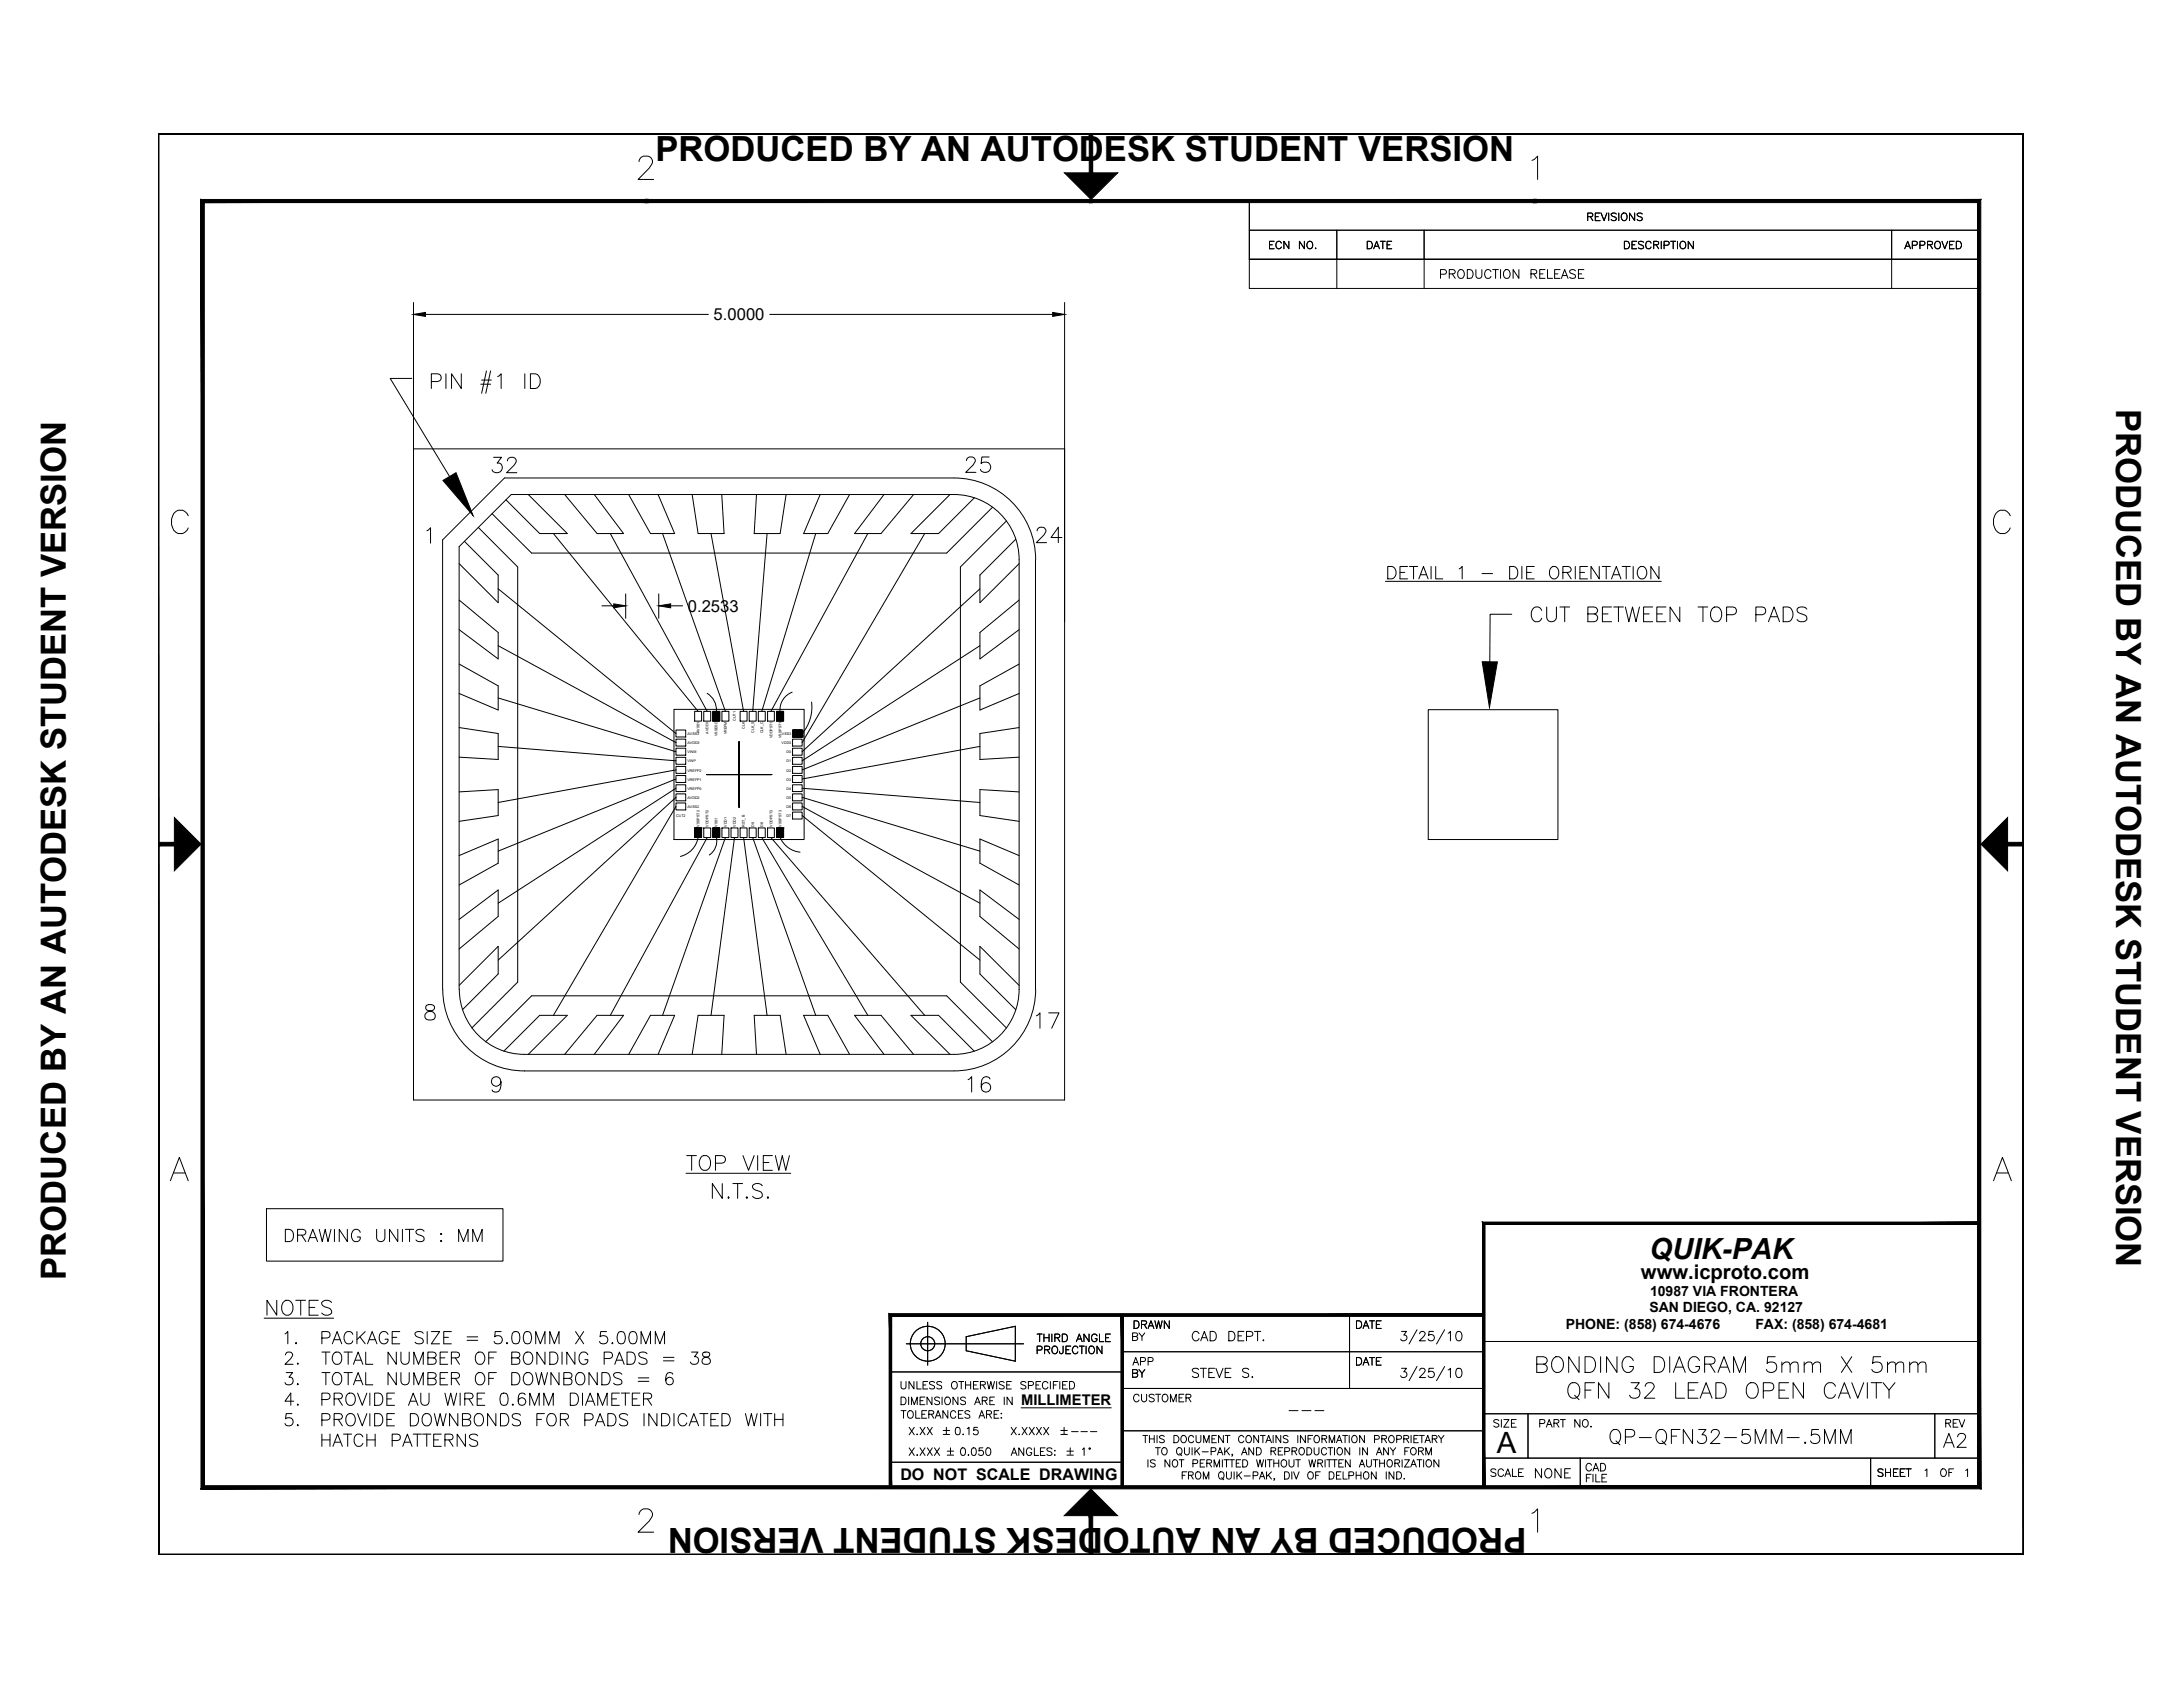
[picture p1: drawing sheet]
<svg xmlns="http://www.w3.org/2000/svg" width="279mm" height="216mm" viewBox="0 0 279 216" stroke-linecap="round" stroke-linejoin="round" font-family="sans-serif">
<defs><g id="words">
<text font-size="5.7" x="32.5" y="170">NOTES</text>
<g font-size="5.3">
<text x="61.7" y="61.7">32</text>
<text x="122.4" y="61.7">25</text>
<text x="131.2" y="133">17</text>
<text x="122.8" y="141.1">16</text>
<text x="86.4" y="151.3">TOP VIEW</text>
<text x="199.3" y="180.3">QFN 32 LEAD OPEN CAVITY</text>
<text x="205" y="186.3">QP-QFN32-5MM-.5MM</text>
</g>
<g font-size="4.9">
<text x="131.2" y="70.6">24</text>
<text x="194.7" y="80.8">CUT BETWEEN TOP PADS</text>
<text x="195.4" y="176.7">BONDING DIAGRAM 5mm X 5mm</text>
<text x="247.6" y="186.6">A2</text>
</g>
<g font-size="4.4">
<text x="83.9" y="20.6">PRODUCED BY AN AUTODESK STUDENT VERSION</text>
<text x="270.8" y="52.3" transform="rotate(90 270.8 52.3)">PRODUCED BY AN AUTODESK STUDENT VERSION</text>
<text x="8.4" y="163.8" transform="rotate(-90 8.4 163.8)">PRODUCED BY AN AUTODESK STUDENT VERSION</text>
<text x="195.4" y="190.5">NONE</text>
<text x="195.4" y="195.5" transform="rotate(-180 195.4 195.5)">PRODUCED BY AN AUTODESK STUDENT VERSION</text>
</g>
<g font-size="4">
<text x="143.6" y="172.9">BY</text>
<text x="143.6" y="177.4">BY</text>
<text x="134.4" y="184.9">±</text>
<text x="247.6" y="183.8">REV</text>
<text x="201.8" y="189.4">CAD</text>
<text x="247.3" y="190.1">OF</text>
</g>
<text font-size="3.8" x="191.6" y="185.9">A</text>
<text font-size="3.7" x="211.1" y="161.2">QUIK-PAK</text>
<g font-size="3.5">
<text x="172.5" y="171.1">DATE</text>
<text x="119.9" y="187.3">±</text>
<text x="135.5" y="187.3">±</text>
</g>
<g font-size="2.6">
<text x="210" y="163.7">www.icproto.com</text>
<text x="135.8" y="184.5">---</text>
<text x="163.7" y="181.7">---</text>
<text x="138.3" y="186.6">°</text>
</g>
<g font-size="2.1">
<text x="91.3" y="41">5.0000</text>
<text x="88" y="78.3">0.2533</text>
<text x="115.2" y="189.4">DO NOT SCALE DRAWING</text>
</g>
<text font-size="1.9" x="130.7" y="179.8">MILLIMETER</text>
<g font-size="1.8">
<text x="211.1" y="167.9">SAN DIEGO, CA. 92127</text>
<text x="211.2" y="165.9">10987 VIA FRONTERA</text>
<text x="200.4" y="170.1">PHONE: (858) 674-4676</text>
<text x="224.7" y="170.1">FAX: (858) 674-4681</text>
</g>
<g font-size=".5">
<text x="88" y="94.1">AVSS3</text>
<text x="88" y="95.2">AVDD3</text>
<text x="89.5" y="93.9" transform="rotate(-90 89.5 93.9)">AVSS1</text>
<text x="90.7" y="93.9" transform="rotate(-90 90.7 93.9)">AVDD1</text>
<text x="91.8" y="94.2" transform="rotate(-90 91.8 94.2)">VSSESD</text>
<text x="93" y="94" transform="rotate(-90 93 94)">VREFM</text>
<text x="94.2" y="92.3" transform="rotate(-90 94.2 92.3)">CUT1</text>
<text x="95.3" y="93.2" transform="rotate(-90 95.3 93.2)">CLK</text>
<text x="96.5" y="93.8" transform="rotate(-90 96.5 93.8)">CLK_S</text>
<text x="97.7" y="93.8" transform="rotate(-90 97.7 93.8)">CLK_C</text>
<text x="98.9" y="94.5" transform="rotate(-90 98.9 94.5)">VDDPST1</text>
<text x="100" y="94.4" transform="rotate(-90 100 94.4)">VSSPST1</text>
<text x="100" y="95.2">VDD3</text>
<text x="100.1" y="94.1">VSS3</text>
<text x="88" y="96.4">VINM</text>
<text x="88" y="97.6">VINP</text>
<text x="88" y="98.7">VREFP2</text>
<text x="88" y="99.9">VREFP1</text>
<text x="88" y="101.1">VREFP0</text>
<text x="100.7" y="96.4">D0</text>
<text x="100.7" y="97.6">D1</text>
<text x="100.7" y="98.7">D2</text>
<text x="100.7" y="99.9">D3</text>
<text x="100.7" y="101.1">D4</text>
<text x="86.5" y="104.6">CUT2</text>
<text x="88" y="102.2">AVDD2</text>
<text x="88" y="103.4">AVSS2</text>
<text x="89.5" y="105.8" transform="rotate(-90 89.5 105.8)">VSSPST2</text>
<text x="90.7" y="105.8" transform="rotate(-90 90.7 105.8)">VDDPST2</text>
<text x="91.8" y="105.8" transform="rotate(-90 91.8 105.8)">VSS1</text>
<text x="93" y="105.8" transform="rotate(-90 93 105.8)">VDD1</text>
<text x="94.2" y="105.8" transform="rotate(-90 94.2 105.8)">VDD2</text>
<text x="95.3" y="105.8" transform="rotate(-90 95.3 105.8)">RST_B</text>
<text x="96.5" y="105.8" transform="rotate(-90 96.5 105.8)">D9</text>
<text x="97.7" y="105.8" transform="rotate(-90 97.7 105.8)">D8</text>
<text x="98.9" y="105.8" transform="rotate(-90 98.9 105.8)">VDDPST3</text>
<text x="100" y="105.8" transform="rotate(-90 100 105.8)">VSSPST3</text>
<text x="100.7" y="102.2">D5</text>
<text x="100.7" y="103.4">D6</text>
<text x="100.7" y="104.6">D7</text>
</g>
</g></defs>
<!-- layer: 0 -->
<g fill="none" stroke="#000" stroke-width=".13">
<path d="M81.8 20.7a.74 .74 0 0 1 .6-.7h.5a.72 .72 0 0 1 .5 1.1l-.3 .4-1.4 1.5h2M82.6 25.5h.4v.5h-.4zM82.8 25.7h.1M139.4 25.5h.4v.5h-.4zM139.6 25.7h.1M159.9 25.7v7.5h93.4M162.5 31.3h.3M163.1 30.9h-.6v.9h.6M164 31.1a.36 .36 0 0 0-.4-.2 .36 .36 0 0 0-.3 .3v.3a.36 .36 0 0 0 .3 .3 .36 .36 0 0 0 .4-.2M165 30.9v.9l-.7-.9v.9M166.9 30.9v.9l-.6-.9v.9M167.4 31l.1-.1a.45 .45 0 0 1 .5 .5 .45 .45 0 0 1-.5 .4l-.2-.3z"/>
<path d="M168.3 31.8h.1zM171.1 29.5v3.7M175 30.9h.3a.5 .5 0 0 1 .4 .5 .5 .5 0 0 1-.4 .4h-.3zM175.8 31.8l.4-.9 .4 .9M176 31.5h.4M176.7 30.9h.6M177 30.9v.9M177.5 31.3h.4M178.1 30.9h-.6v.9h.6M184.4 35.1h.5a.29 .29 0 0 0 .2-.2 .29 .29 0 0 0-.1-.3l-.6-.1v1.1M185.5 35.1l.6-.1 .2-.3-.3-.2h-.5v1.1M185.9 35.1l.4 .5"/>
<path d="M186.7 34.7a.46 .46 0 0 1 .6-.1 .46 .46 0 0 1 .1 .6 .45 .45 0 0 1-.6 .4 .45 .45 0 0 1-.2-.7zM187.8 34.5a.61 .61 0 0 1 .7 .3 .61 .61 0 0 1-.2 .8h-.5zM188.9 34.5v.8a.39 .39 0 0 0 .4 .3 .39 .39 0 0 0 .4-.3v-.8M190.8 34.8a.38 .38 0 0 0-.6-.2 .56 .56 0 0 0-.2 .7 .56 .56 0 0 0 .7 .3l.1-.2M191 34.5h.8M191.4 34.5v1.1M192.1 34.5v1.1M192.5 34.7a.46 .46 0 0 1 .6-.1 .46 .46 0 0 1 .2 .6 .45 .45 0 0 1-.6 .4 .45 .45 0 0 1-.3-.7zM194.4 34.5v1.1l-.7-1.1v1.1M195.9 35.1l.7-.1 .1-.2-.1-.2-.2-.1h-.5v1.1M196.1 20.5l.3-.1 .4-.4v3M196.2 25.5h.5v.5h-.5z"/>
<path d="M196.3 35.1l.4 .5M196.5 25.7h.1M197.1 35.1h.4M197.7 34.5h-.6v1.1h.6M198.1 34.5v1.1h.6M199 35.1h.4M199.7 34.5h-.7v1.1h.7M199.8 35.6l.5-1.1 .4 1.1M200 35.3h.5M201.6 34.7a.41 .41 0 0 0-.4-.2 .41 .41 0 0 0-.3 .3l.1 .1 .6 .3v.3a.5 .5 0 0 1-.7 0M202 35.1h.4M202.7 34.5h-.7v1.1h.7"/>
<path d="M203.2 27.7h.6l.1-.2-.1-.2h-.6v.9M203.5 27.7l.4 .5M204.2 27.7h.4M204.8 27.3h-.6v.9h.6M204.9 27.3l.4 .9 .4-.9M205.9 27.3v.9M206.9 27.4l-.3-.1-.4 .1 .1 .2 .5 .3 .1 .2a.42 .42 0 0 1-.7 0M207.2 27.3v.9M207.6 27.4l.1-.1a.46 .46 0 0 1 .6 .4 .46 .46 0 0 1-.6 .5l-.2-.3zM207.9 30.9h.3a.5 .5 0 0 1 .4 .5 .5 .5 0 0 1-.4 .4h-.3zM208.9 31.3h.3M209.2 27.3v.9l-.6-.9v.9"/>
<path d="M209.5 30.9h-.6v.9h.6M210.2 27.4l-.2-.1-.5 .1 .1 .2 .5 .3 .1 .2a.42 .42 0 0 1-.7 0M210.4 31l-.3-.1-.4 .1 .1 .2 .6 .4v.1l-.3 .1-.4-.1M211.3 31.1a.35 .35 0 0 0-.4-.2 .35 .35 0 0 0-.3 .3v.3a.35 .35 0 0 0 .3 .3 .35 .35 0 0 0 .4-.2M211.7 31.3h.5l.1-.1-.1-.2-.5-.1v.9M212 31.3l.3 .5M212.6 30.9v.9M213 31.4l.5-.1 .1-.2-.2-.2h-.4v.9M213.8 30.9h.7M214.2 30.9v.9M214.7 30.9v.9M215.1 31l.1-.1a.45 .45 0 0 1 .6 .5 .45 .45 0 0 1-.6 .4l-.2-.3z"/>
<path d="M216.7 30.9v.9l-.6-.9v.9M242.1 29.5v3.7M243.8 31.8l.4-.9 .3 .9M243.9 31.5h.5M244.8 31.4l.5-.1 .1-.1-.1-.2-.5-.1v.9M245.7 31.4l.6-.1 .1-.1-.1-.2-.6-.1v.9M246.7 31.3h.6v-.1v-.2l-.6-.1v.9M247 31.3l.3 .5M247.7 31l.1-.1a.45 .45 0 0 1 .6 .5 .45 .45 0 0 1-.6 .4l-.2-.3zM248.5 30.9l.4 .9 .4-.9M249.5 31.3h.4M250.1 30.9h-.6v.9h.6"/>
<path d="M250.4 30.9h.3a.5 .5 0 0 1 .4 .5 .5 .5 0 0 1-.4 .4h-.3zM24.1 66a1.04 1.04 0 0 0-1-.7 1.04 1.04 0 0 0-1 .7 1.72 1.72 0 0 0 .7 2.3 1.1 1.1 0 0 0 1.3-.7M257.3 66a1.04 1.04 0 0 0-1-.7 1.04 1.04 0 0 0-1 .7 1.69 1.69 0 0 0 .7 2.3 1.06 1.06 0 0 0 1.3-.7M21.8 151.1l1.2-3 1.1 3M22.2 150.1h1.5M255.2 151.1l1.1-3 1.1 3M255.6 150.1h1.4M114 175.6h29.6M115.3 176.8v.7a.32 .32 0 0 0 .3 .3 .32 .32 0 0 0 .4-.3v-.7M115.3 178.8h.3a.52 .52 0 0 1 .4 .5 .52 .52 0 0 1-.4 .5h-.3zM116 172h15M116.3 178.8v1"/>
<path d="M116.7 179.8v-1l.3 1 .4-1v1M117 176.8v1l-.7-1v1M117.4 176.8v1h.5M117.8 179.3h.3M118.1 177.2h.4M118.4 178.8h-.6v1h.6M118.7 176.8h-.6v1h.6M118.7 169.2v5.5M119.3 178.8v1l-.7-1v1M119.6 176.9l-.2-.1-.4 .1v.3l.6 .3v.1l-.2 .2-.4-.2M120.3 178.9a.35 .35 0 0 0-.4-.1 .35 .35 0 0 0-.3 .2l.2 .2 .4 .1 .1 .3a.4 .4 0 0 1-.7 0M120.5 176.9l-.2-.1-.4 .1 .1 .3 .4 .2 .1 .1v.1l-.2 .2-.4-.2"/>
<path d="M120.6 178.8v1M121.1 178.8a.46 .46 0 0 1 .6 .5 .46 .46 0 0 1-.6 .4l-.2-.3v-.2zM121.9 176.9l.1-.1a.45 .45 0 0 1 .5 .5 .45 .45 0 0 1-.5 .4l-.2-.3zM122.6 178.8v1l-.6-1v1M122.7 176.8h.6M123 176.8v1M123.6 178.9a.35 .35 0 0 0-.4-.1 .35 .35 0 0 0-.3 .2l.2 .2 .4 .1 .1 .3a.4 .4 0 0 1-.7 0M123.6 177.2h.6M123.6 176.8v1M123.7 171.1l6.2-1.4v4.5l-6.2-1.3zM124.2 176.8v1M124.6 177.2h.4"/>
<path d="M124.7 179.8l.4-1 .4 1M124.9 179.5h.4M125.2 176.8h-.6v1h.6M125.5 177.2h.5l.1-.1v-.2l-.6-.1v1M125.7 179.3l.6-.1 .1-.1-.1-.2-.6-.1v1M125.8 177.2l.3 .6M126 179.3l.4 .5M126.4 176.8l.2 1 .2-1 .2 1 .3-1M126.7 179.3h.3M127.3 178.8h-.6v1h.6M127.6 176.8v1M128.5 176.9l-.2-.1-.4 .1v.2l.6 .4v.1l-.2 .2-.4-.2"/>
<path d="M128.5 178.8v1M128.8 177.2h.4M129.4 176.8h-.6v1h.6M129.5 178.8v1l-.6-1v1M131.3 176.9l-.2-.1-.5 .1 .1 .2 .6 .4v.1l-.2 .2-.5-.2M131.6 177.3l.6-.1 .1-.2-.3-.2h-.4v1M132.6 177.2h.4M132.7 172.8l.6-.1 .1-.1-.1-.2-.6-.1v.9M132.7 170.7h.7M133.1 170.7v1M133.2 176.8h-.6v1h.6M133.6 170.7v1"/>
<path d="M133.6 171.2h.7M133.7 172.7h.6l.1-.1-.1-.2-.6-.1v.9M134 172.7l.4 .5M134.1 177a.36 .36 0 0 0-.4-.2 .36 .36 0 0 0-.3 .4v.2a.36 .36 0 0 0 .3 .4 .36 .36 0 0 0 .4-.3M134.3 170.7v1M134.4 176.8v1M134.6 170.7v1M134.7 172.4a.44 .44 0 0 1 .6 .1 .44 .44 0 0 1 0 .6 .44 .44 0 0 1-.6-.1 .44 .44 0 0 1 0-.6zM134.8 177.2h.4M135 171.2h.6v-.2v-.2l-.6-.1v1M135.3 171.2l.3 .5M135.4 176.8h-.6v1"/>
<path d="M135.6 176.8v1M136 170.7h.3a.52 .52 0 0 1 .3 .5 .52 .52 0 0 1-.3 .5h-.3zM136 177.2h.4M136.1 172.3l-.1 .9h-.1h-.2l-.1-.3M136.4 172.7h.4M136.6 176.8h-.6v1h.6M136.9 176.8h.3a.51 .51 0 0 1 .3 .5 .51 .51 0 0 1-.3 .5h-.3zM137 172.3h-.6v.9h.6M137.8 171.7l.3-1 .4 1M137.9 171.4h.5M138 172.5a.36 .36 0 0 0-.5-.2 .36 .36 0 0 0-.2 .4 .39 .39 0 0 0 .1 .5 .39 .39 0 0 0 .6-.2M138.1 172.3h.7"/>
<path d="M138.5 172.3v.9M139 172.3v.9M139.4 170.7v1l-.7-1v1M139.5 172.3a.46 .46 0 0 1 .6 .5 .46 .46 0 0 1-.6 .4l-.2-.3 .1-.4zM140.4 171a.36 .36 0 0 0-.4-.3 .36 .36 0 0 0-.3 .4v.2a.35 .35 0 0 0 .4 .4 .35 .35 0 0 0 .3-.4h-.2M140.7 170.7v1h.6M141 172.3v.9l-.6-.9v.9M141.5 171.2h.4M142.1 170.7h-.6v1h.6M143.6 173h46.3M143.6 177.7h46.3M145.8 178.7a.36 .36 0 0 0-.4-.3 .36 .36 0 0 0-.3 .4v.2a.36 .36 0 0 0 .3 .4 .36 .36 0 0 0 .4-.2"/>
<path d="M146.1 178.4l.1 .9a.32 .32 0 0 0 .3 .1 .32 .32 0 0 0 .3-.3v-.7M147.7 178.6l-.2-.2-.4 .2v.2l.6 .2v.3a.42 .42 0 0 1-.6 0M148.2 178.4v1M148.8 178.6l.1-.1a.47 .47 0 0 1 .6 .4 .47 .47 0 0 1-.5 .5l-.2-.1-.1-.3zM149.7 169v1l-.7-1v1M149.8 179.4v-1l.4 1 .3-1v1M150.9 178.9h.4M151.5 178.4h-.6v1h.6M151.8 178.9l.5-.1 .1-.1v-.2l-.6-.1v1M152.1 178.9l.3 .5M153.4 175.3a.46 .46 0 0 0-.8 .1 .78 .78 0 0 0 .7 .4 .28 .28 0 0 1 0 .4 .56 .56 0 0 1-.7-.1M153.5 170.7a.45 .45 0 0 0-.5-.3 .45 .45 0 0 0-.4 .5 .5 .5 0 0 0 .2 .6 .5 .5 0 0 0 .6-.1l.1-.1"/>
<path d="M153.6 175.1h.8M153.7 171.6l.4-1.2 .5 1.2M153.8 171.2h.6M154 175.1v1.2M154.7 175.7h.5M154.9 170.4h.4a.66 .66 0 0 1 .4 .6 .66 .66 0 0 1-.4 .6h-.4zM155.5 175.1h-.8v1.2h.8M155.6 175.1l.5 1.2 .4-1.2M156.8 175.7h.5M157.3 170.4a.65 .65 0 0 1 .7 .3 .65 .65 0 0 1-.2 .8l-.5 .1zM157.6 175.1h-.8v1.2h.8M158.5 171h.4"/>
<path d="M159.2 170.4h-.7v1.2h.7M159.5 171h.5a.32 .32 0 0 0 .4-.3 .32 .32 0 0 0-.4-.3h-.5v1.2M159.8 175.3a.44 .44 0 0 0-.4-.2 .44 .44 0 0 0-.4 .3l.1 .2 .5 .1a.3 .3 0 0 1 .2 .4 .51 .51 0 0 1-.8 0M160.2 176.2h.1zM160.6 170.4h.8M161 170.4v1.2M161.6 171.5h.2zM172.7 168.3v9.4M173.6 173.7h.4a.52 .52 0 0 1 .3 .5 .52 .52 0 0 1-.3 .5h-.4zM174.5 174.7l.3-1 .4 1M174.6 174.4h.5M175.3 173.7h.6"/>
<path d="M175.6 173.7v1M176.2 174.2h.3M176.8 173.7h-.6v1h.6M179.4 170.4h.6l-.3 .5a.4 .4 0 0 1 .3 .5 .4 .4 0 0 1-.6 .1l-.1-.1M179.4 175.1h.6l-.3 .5a.4 .4 0 0 1 .3 .5 .4 .4 0 0 1-.6 .1l-.1-.1M181.4 170.2l-1.1 1.8M181.4 174.9l-1.1 1.8M181.7 170.7l.2-.3 .4 .1a.26 .26 0 0 1 0 .4l-.6 .7h.7M181.7 175.4l.1-.2h.5a.26 .26 0 0 1 0 .4l-.6 .7h.7M183.5 170.4h-.6l-.1 .5a.42 .42 0 0 1 .7 0 .42 .42 0 0 1-.1 .7 .42 .42 0 0 1-.6-.2M183.5 175.1h-.6l-.1 .5a.42 .42 0 0 1 .7 0 .42 .42 0 0 1-.1 .6 .42 .42 0 0 1-.6-.1M184.9 170.2l-1 1.8"/>
<path d="M184.9 174.9l-1 1.8M185.3 170.6l.3-.2v1.2M185.3 175.3l.3-.2v1.2M186.5 170.5a.38 .38 0 0 1 .6 .1 .61 .61 0 0 1-.4 1 .77 .77 0 0 1-.2-1.1zM186.5 175.2a.43 .43 0 0 1 .6 .1 .61 .61 0 0 1-.4 1 .77 .77 0 0 1-.2-1.1zM189.9 171.7h63.4M81.8 193.8a.79 .79 0 0 1 .6-.7h.5a.74 .74 0 0 1 .5 1.1l-.3 .5-1.4 1.4h2M114 187.1h29.6M115.3 180.5h.7M115.6 180.5v1M116.2 180.7l.1-.1a.46 .46 0 0 1 .6 .2 .46 .46 0 0 1-.1 .6l-.1 .1a.46 .46 0 0 1-.6-.2 .46 .46 0 0 1 .1-.6zM116.4 182.7l.6 .9"/>
<path d="M116.4 185.3l.6 1M117 182.7l-.6 .9M117 185.3l-.6 1M117.2 180.5v1h.6M117.3 183.6h.1zM117.3 186.2h.1zM117.8 182.7l.6 .9M117.8 185.3l.6 1M118 181h.4M118.4 182.7l-.6 .9M118.4 185.3l-.6 1M118.6 180.5h-.6v1h.6"/>
<path d="M118.7 182.7l.6 .9M118.7 185.3l.6 1M118.9 181h.5l.1-.2v-.2l-.2-.1h-.4v1M119.2 181l.3 .5M119.3 182.7l-.6 .9M119.3 185.3l-.6 1M119.7 181.5l.4-1 .3 1M119.9 181.2h.4M120.7 183.1h.8M121.1 182.7v.8M121.3 180.5v1l-.6-1v1M122.3 180.8a.35 .35 0 0 0-.4-.3 .35 .35 0 0 0-.2 .4v.2a.35 .35 0 0 0 .2 .4 .35 .35 0 0 0 .4-.2"/>
<path d="M122.4 182.7a.33 .33 0 0 1 .5 .1v.3a.42 .42 0 0 1-.3 .5h-.1a.62 .62 0 0 1-.1-.9zM122.7 181h.3M123.3 180.5h-.6v1h.6M123.8 182.8l.2-.1v.9M124.1 180.7a.35 .35 0 0 0-.3-.2 .35 .35 0 0 0-.3 .3l.1 .1 .4 .2 .1 .3a.43 .43 0 0 1-.6 0M124.4 185.3a.32 .32 0 0 1 .5 .2l.1 .2a.42 .42 0 0 1-.4 .6 .64 .64 0 0 1-.2-1zM125.1 182.7h-.4l-.1 .4a.34 .34 0 0 1 .5 0 .34 .34 0 0 1 0 .5 .34 .34 0 0 1-.5-.1M125.3 181.5l.4-1 .3 1M125.4 181.2h.5M125.8 185.3h-.5v.4a.34 .34 0 0 1 .5 0 .34 .34 0 0 1-.1 .5 .34 .34 0 0 1-.4-.1M126.3 181h.5l.1-.2v-.2l-.2-.1h-.4v1M126.3 185.3a.32 .32 0 0 1 .5 .2v.2a.41 .41 0 0 1-.4 .6 .62 .62 0 0 1-.1-1z"/>
<path d="M126.6 181l.3 .5M127.2 181h.4M127.8 180.5h-.6v1h.6M128.1 180.9h.1zM128.1 181.5h.1zM129.4 186.3l.4-1 .4 1M129.4 182.7l.7 .9M129.6 185.9h.4M130.1 182.7l-.7 .9M130.4 183.6h.1zM130.7 180.2h11.5M130.8 182.7l.7 .9"/>
<path d="M131 185.3v1l-.6-1v1M131.5 182.7l-.7 .9M131.7 182.7l.7 .9M132 185.5a.35 .35 0 0 0-.4-.2 .35 .35 0 0 0-.2 .4v.2a.34 .34 0 0 0 .3 .4 .34 .34 0 0 0 .3-.4h-.2M132.4 185.3v1h.5M132.4 182.7l-.7 .9M132.7 182.7l.6 .9M133.3 182.7l-.6 .9M133.8 185.3h-.6v1h.6M134.6 185.4a.37 .37 0 0 0-.3-.1 .37 .37 0 0 0-.3 .2l.1 .2 .4 .1 .1 .3a.42 .42 0 0 1-.6 0M143.6 183.1h46.3M146.3 183.7h.6"/>
<path d="M146.6 183.7v.9M146.9 186.8v.9M147.1 183.7v.9M147.1 184.2h.6M147.7 183.7v.9M147.9 186.9l-.3-.1-.4 .1 .1 .3 .5 .2 .1 .2a.37 .37 0 0 1-.7 0M147.9 185.3h.6M148.1 183.7v.9M148.2 185.3v.9M148.8 185.4l.2-.1a.47 .47 0 0 1 .4 .4 .47 .47 0 0 1-.4 .5l-.3-.4zM149 183.9a.35 .35 0 0 0-.3-.2 .35 .35 0 0 0-.3 .2l.6 .5v.1l-.2 .1-.4-.1M149.7 186.8v.9l-.6-.9v.9"/>
<path d="M150.1 186.9a.42 .42 0 0 1 .6 .1 .42 .42 0 0 1 0 .6 .37 .37 0 0 1-.6 .1 .37 .37 0 0 1-.1-.5zM150.2 183.7h.4a.49 .49 0 0 1 .3 .5 .49 .49 0 0 1-.3 .4h-.4zM150.7 185.4l.1-.1a.47 .47 0 0 1 .5 .4 .47 .47 0 0 1-.5 .5l-.2-.4zM150.9 186.8h.6M151 186l.2 .3M151.2 183.9a.35 .35 0 0 1 .4-.2 .35 .35 0 0 1 .3 .4v.2a.36 .36 0 0 1-.4 .3 .36 .36 0 0 1-.4-.3zM151.2 186.8v.9M151.3 188.8h.4M151.6 185.3v.8a.31 .31 0 0 0 .4 .1 .31 .31 0 0 0 .2-.3v-.6M151.9 188.4h-.6v.9M152.1 188.8h.5l.1-.2v-.2h-.6v.9M152.4 188.8l.3 .5"/>
<path d="M152.6 185.3v.9M152.7 187.3h.5l.1-.2v-.2l-.6-.1v.9M152.8 183.9a.34 .34 0 0 0-.4-.2 .34 .34 0 0 0-.3 .4v.2a.34 .34 0 0 0 .3 .3 .34 .34 0 0 0 .4-.2M152.9 185.3v.9M153.1 183.7v.7a.31 .31 0 0 0 .3 .2 .31 .31 0 0 0 .3-.2v-.7M153.1 188.5a.38 .38 0 0 1 .5-.1 .38 .38 0 0 1 .1 .5 .35 .35 0 0 1-.4 .4 .35 .35 0 0 1-.3-.4zM153.1 185.7l.5 .5M153.6 185.3l-.7 .6M153.6 187.3h.4M153.9 185.8h.8M154 189.3v-.9l.4 .9 .3-.9v.9M154.1 184.6v-.9l.3 .9 .4-.9v.9"/>
<path d="M154.2 186.8h-.6v.9h.6M154.5 187.3l.5-.1 .1-.1-.1-.2-.5-.1v.9M154.8 187.3l.3 .4M155 185.8l.5-.1 .1-.1v-.2l-.6-.1v.9M155.1 184.2h.4M155.4 187.7v-.9l.3 .9 .4-.9v.9M155.7 183.7h-.6v.9h.6M155.8 186.2l.4-.9 .3 .9M155.9 185.9h.5M156 188.5a.38 .38 0 0 1 .6-.1 .38 .38 0 0 1 .1 .5 .35 .35 0 0 1-.4 .4 .35 .35 0 0 1-.3-.4zM156.4 189.1l.2 .3M156.4 186.8v.9"/>
<path d="M156.6 183.7v.9l-.6-.9v.9M156.7 186.8h.6M156.7 185.3v.9M156.8 183.7h.6M157 185.7l.4 .5M157 188.4v.6a.31 .31 0 0 0 .3 .3 .31 .31 0 0 0 .3-.3v-.6M157 186.8v.9M157.1 183.7v.9M157.4 185.3l-.7 .6M157.4 186.8h.6M157.7 186.8v.9M157.8 186.1h-.1h.1l-.1 .3"/>
<path d="M158 188.4v.9M158.2 187.3h.4M158.3 188.4v.9M158.5 188.8l.4 .5M158.8 186.8h-.6v.9h.6M158.9 186.2l.4-.9 .3 .9M158.9 188.4l-.6 .6M159 185.9h.5M159.1 186.8h.3a.49 .49 0 0 1 .3 .5 .49 .49 0 0 1-.3 .4h-.3zM159.2 183.9a.35 .35 0 0 0-.4-.2 .35 .35 0 0 0-.3 .4v.2a.35 .35 0 0 0 .3 .3 .35 .35 0 0 0 .4-.2M159.2 188.9h.8M159.6 183.8a.44 .44 0 0 1 .6 .2 .44 .44 0 0 1-.1 .5l-.2 .1a.48 .48 0 0 1-.5-.3 .48 .48 0 0 1 .2-.5z"/>
<path d="M160.4 188.8h.5l.1-.1v-.3h-.6v.9M160.5 185.3v.9l-.7-.9v.9M160.8 185.3h.3a.49 .49 0 0 1 .3 .4 .49 .49 0 0 1-.3 .5h-.3zM160.8 186.8l.2 .9 .3-.9 .2 .9 .2-.9M161.1 183.7v.9l-.6-.9v.9M161.2 189.3l.3-.9 .4 .9M161.3 183.7h.6M161.3 189h.5M161.6 183.7v.9M162 186.8v.9M162 184.6l.4-.9 .3 .9M162.1 188.4v.9"/>
<path d="M162.2 184.3h.4M162.2 186.8h.6M162.3 188.8l.4 .5M162.5 186.8v.9M162.7 185.7h.5l.1-.2-.1-.1-.5-.1v.9M162.7 188.4l-.6 .6M162.9 183.7v.9M163 185.7l.3 .5M163 187.3h.7M163 186.8v.9M163.1 189.3h-.1h.1l-.1 .2M163.6 185.7h.3"/>
<path d="M163.7 186.8v.9M163.9 183.7v.9l-.6-.9v.9M164 186.9a.44 .44 0 0 1 .7 .3 .44 .44 0 0 1-.5 .5l-.2-.3zM164.2 185.3h-.6v.9h.6M164.4 188.4h.3a.51 .51 0 0 1 .3 .4 .51 .51 0 0 1-.3 .5h-.3zM164.4 185.8l.6-.1 .1-.3-.3-.1h-.4v.9M164.9 183.9a.33 .33 0 0 0-.4-.2 .33 .33 0 0 0-.3 .2l.7 .5v.1l-.3 .1-.4-.1M165 186.8v.7a.32 .32 0 0 0 .3 .3 .32 .32 0 0 0 .3-.3v-.7M165.3 188.4v.9M165.4 185.7h.5l.1-.2-.1-.1-.5-.1v.9M165.6 188.4l.3 .9 .4-.9M165.7 185.7l.3 .5"/>
<path d="M165.8 186.8h.6M166.1 183.7v.9M166.1 186.8v.9M166.3 185.4l.2-.1a.47 .47 0 0 1 .5 .4 .47 .47 0 0 1-.5 .5l-.2-.4zM167.1 183.7v.9l-.7-.9v.9M167.3 185.3h.3a.5 .5 0 0 1 .3 .4 .5 .5 0 0 1-.3 .5h-.3zM167.4 184.2h.4M167.5 188.5a.44 .44 0 0 1 .6 .3 .44 .44 0 0 1-.5 .5l-.1-.1-.1-.3zM167.5 186.8l.2 .9 .2-.9 .3 .9 .2-.9M168 183.7h-.6v.9M168.2 185.3v.8a.31 .31 0 0 0 .4 .1 .31 .31 0 0 0 .2-.3v-.6M168.3 183.9l.1-.2a.45 .45 0 0 1 .5 .5 .45 .45 0 0 1-.6 .4l-.1-.3z"/>
<path d="M168.4 188.8h.3M168.7 187.3l.5-.1 .1-.1-.1-.2-.5-.1v.9M169 188.4h-.6v.9M169 187.3l.3 .4M169.2 184.2l.5-.1 .1-.2-.2-.2h-.4v.9M169.5 184.2l.3 .4M169.6 186.8v.9M169.8 185.5a.34 .34 0 0 0-.4-.2 .34 .34 0 0 0-.3 .3v.2a.34 .34 0 0 0 .3 .4 .34 .34 0 0 0 .4-.2M169.8 186.8h.6M170 185.3h.6M170.1 184.6v-.9l.4 .9 .3-.9v.9M170.1 188.4h.3a.51 .51 0 0 1 .3 .4 .51 .51 0 0 1-.3 .5h-.3z"/>
<path d="M170.1 186.8v.9M170.3 185.3v.9M170.5 186.8h.6M170.8 185.3v.9M170.8 186.8v.9M171.1 184.6l.3-.9 .4 .9M171.1 188.8h.3M171.2 184.3h.4M171.2 185.4l.2-.1a.47 .47 0 0 1 .4 .4 .47 .47 0 0 1-.4 .5l-.3-.4zM171.4 187.3h.3M171.6 188.4h-.5v.9h.5M171.8 183.7h.7"/>
<path d="M171.9 188.4v.9h.5M171.9 186.8h-.5v.9h.5M172.2 183.7v.9M172.6 188.8h.6l.1-.1-.1-.3h-.6v.9M172.7 183.7v.9M172.7 185.3v.9l-.6-.9v.9M172.8 186.8v.9l-.6-.9v.9M173.2 183.8l.1-.1a.45 .45 0 0 1 .4 .5 .45 .45 0 0 1-.5 .4l-.2-.3v-.2zM173.6 188.8h.6M173.6 188.4v.9M174 187.7l.3-.9 .4 .9M174 185.3v.9"/>
<path d="M174.1 187.4h.4M174.2 188.4v.9M174.6 188.5a.38 .38 0 0 1 .5-.1 .38 .38 0 0 1 .1 .5 .35 .35 0 0 1-.3 .4 .35 .35 0 0 1-.4-.4zM174.6 183.7v.9l-.6-.9v.9M174.9 186.8v.7a.31 .31 0 0 0 .3 .3 .31 .31 0 0 0 .3-.3v-.7M175 185.3v.9l-.6-.9v.9M175.7 186.8h.7M175.9 184.2h.6v-.2v-.2l-.2-.1h-.4v.9M176.1 186.8v.9M176.1 188.4v.9l-.6-.9v.9M176.2 186.2l.3-.9 .4 .9M176.3 185.9h.4"/>
<path d="M176.6 187.3h.6M176.6 186.8v.9M176.9 184.2l.5-.1 .1-.2-.3-.2h-.3v.9M177.2 184.2l.3 .4M177.2 186.8v.9M177.4 188.4v.9M177.6 186.9a.42 .42 0 0 1 .6 .1 .42 .42 0 0 1-.1 .6 .37 .37 0 0 1-.5 .1 .37 .37 0 0 1-.1-.5zM177.7 185.3v.9l-.6-.9v.9M177.8 183.9l.1-.1a.35 .35 0 0 1 .5 .3v.2a.36 .36 0 0 1-.3 .3 .36 .36 0 0 1-.4-.3zM177.9 185.3l.4 .4v.5M178.4 188.4v.9l-.6-.9v.9M178.5 187.3l.6-.1v-.1v-.2l-.6-.1v.9"/>
<path d="M178.6 185.3l-.3 .4M178.8 184.2h.5l.1-.2-.1-.2-.2-.1h-.3v.9M178.8 188.4a.5 .5 0 0 1 .5 .2 .5 .5 0 0 1 0 .6l-.2 .1h-.3zM178.8 187.3l.3 .4M179.5 186.8v.9M179.7 184.2l.5-.1 .1-.2-.2-.2h-.4v.9M179.7 189.3h.1zM179.8 186.8h.6l-.6 .9h.6M179.8 185.7h.3M180 184.2l.3 .4M180.4 185.3h-.6v.9M180.6 187.7l.3-.9 .4 .9"/>
<path d="M180.6 183.7v.9M180.6 185.4l.1-.1a.45 .45 0 0 1 .6 .4 .45 .45 0 0 1-.5 .5l-.3-.4zM180.7 187.4h.4M181 184.2h.3M181.4 186.8h.6M181.5 183.7h-.5v.9h.5M181.6 185.7h.4l.2-.3-.2-.1h-.4v.9M181.7 183.7h.6M181.7 186.8v.9M181.9 185.7l.3 .5M182 183.7v.9M182.2 186.8v.9"/>
<path d="M182.4 184.6l.3-.9 .4 .9M182.5 186.2v-.9l.3 .9 .4-.9v.9M182.5 184.3h.5M182.6 186.9a.44 .44 0 0 1 .7 .3 .44 .44 0 0 1-.5 .5l-.3-.3zM183.3 184.2l.5-.1 .1-.2-.2-.2h-.4v.9M183.6 184.2l.3 .4M184.1 183.7l.4 .5v.4M184.2 186.8v.9l-.7-.9v.9M184.8 183.7l-.3 .5M189.9 186.6h63.4M189.9 180.9h63.4M191.5 188.1a.37 .37 0 0 0-.4-.1 .37 .37 0 0 0-.3 .2l.1 .2 .5 .1 .1 .2v.1l-.3 .2-.4-.2"/>
<path d="M191.8 181.8l-.2-.1-.4 .1v.2l.6 .3v.2a.42 .42 0 0 1-.6 0M192.2 181.7v.9M192.4 188.2a.36 .36 0 0 0-.4-.2 .36 .36 0 0 0-.3 .4v.2a.36 .36 0 0 0 .3 .4 .36 .36 0 0 0 .4-.3M192.5 181.7h.6l-.6 .9h.6M192.6 189l.4-1 .3 1M192.8 188.6h.4M193.4 182.1h.4M193.6 188v1h.5M194.1 181.7h-.7v.9h.7M195.6 180.9v5.7M196.1 193.7l.3-.2 .4-.4v3M197.1 182.2l.5-.1 .1-.1v-.2l-.6-.1v.9"/>
<path d="M197.9 182.6l.4-.9 .4 .9M198 182.3h.5M198.9 182.1h.5l.1-.2v-.1l-.6-.1v.9M199.2 182.1l.3 .5M200 181.7v.9M202.2 181.7v.9l-.6-.9v.9M202.6 181.8l.1-.1a.47 .47 0 0 1 .6 .4 .47 .47 0 0 1-.5 .5l-.2-.1-.1-.2zM239.4 186.6v3.7M241 188.1a.37 .37 0 0 0-.3-.1 .37 .37 0 0 0-.3 .2v.2l.5 .1 .1 .2v.1l-.2 .2-.4-.2M241.3 188v1M241.3 188.4h.7M242 188v1"/>
<path d="M242.3 188.4h.4M242.9 188h-.6v1h.6M243.2 188.4h.4M243.8 188h-.6v1h.6M244 188h.6M244.3 188v1M247.6 180.9v5.7"/>
<circle cx="118.7" cy="172" r="2.23"/>
<circle cx="118.7" cy="172" r=".9"/>
</g>
<g fill="#000" stroke="#000" stroke-width=".13">
<path d="M113.8 168.1v22.2h.3zM113.8 168.1l.3 .3v21.9zM113.8 168.1l.3 .3 75.8-.3zM114.1 168.4l75.8-.3v.3z"/>
<path d="M143.5 168.3v22h.3zM143.5 168.3h.3v22z"/>
<path d="M189.7 156.4v33.9h.3zM189.7 156.4l.3 .3v33.6zM189.7 156.4l.3 .3 63.3-.3zM190 156.7l63.3-.3v.3z"/>
</g>
<!-- layer: TBLOCK -->
<g fill="none" stroke="#000" stroke-width=".13">
<path d="M159.9 29.5h93.4M159.9 25.7v11.2h93.4M159.9 33.2h93.4M171.1 29.5v7.4M182.3 29.5v7.4M242.1 29.5v7.4M114 175.6h29.6M143.6 173h46.3M143.6 177.7h46.3M172.7 168.3v9.4M189.9 171.7h63.4M114 187.1h29.6"/>
<path d="M143.6 183.1h46.3M189.9 186.6h63.4M189.9 180.9h63.4M195.6 180.9v5.7M239.4 186.6v3.7M247.6 180.9v5.7"/>
</g>
<g fill="#000" stroke="#000" stroke-width=".13">
<path d="M136.2 22.1h6.9l-3.5 3.4zM22.3 104.6l3.4 3.4-3.4 3.4zM253.5 108l3.4-3.4v6.8zM139.6 190.6l3.4 3.4h-6.8z"/>
<path d="M20.3 17.1v.1l238.7-.1zM20.3 17.2l238.7-.1-.1 .1zM259 17.1l-.1 .1 .1 181.8zM258.9 17.2l.1 181.8-.1-.1zM20.3 199h238.7l-.1-.1zM20.3 199v-.1h238.6zM20.3 17.1v181.9v-.1zM20.3 17.1v.1v181.7z"/>
<path d="M139.4 17.1v5.2h.5zM139.4 17.1h.5v5.2z"/>
<path d="M26.1 25.9h227l.4-.4zM25.7 25.5h227.8l-227.4 .4zM25.7 25.5l.4 164.6v-164.2zM25.7 25.5l.4 164.6-.4 .4zM25.7 190.5l227.4-.4h-227zM25.7 190.5l227.4-.4 .4 .4zM253.1 25.9v164.2l.4 .4zM253.1 25.9l.4-.4v165z"/>
<path d="M20.3 107.8v.5l2.2-.5zM20.3 108.3l2.2-.5v.5z"/>
<path d="M256.7 108.3h2.3v-.5zM256.7 107.8h2.3l-2.3 .5z"/>
<path d="M113.8 168.1v22.2h.3zM113.8 168.1l.3 .3v21.9zM113.8 168.1l.3 .3 75.8-.3zM114.1 168.4l75.8-.3v.3z"/>
<path d="M139.4 193.7v5.3h.5zM139.4 193.7h.5v5.3z"/>
<path d="M143.5 168.3v22h.3zM143.5 168.3h.3v22z"/>
<path d="M189.7 156.4v33.9h.3zM189.7 156.4l.3 .3v33.6zM189.7 156.4l.3 .3 63.3-.3zM190 156.7l63.3-.3v.3z"/>
</g>
<!-- layer: DIM -->
<g fill="none" stroke="#000" stroke-width=".13">
<path d="M52.7 48.4h-2.8l7.6 12.6M55.2 48.8h.8a.5 .5 0 0 0 .5-.5 .5 .5 0 0 0-.5-.5h-.8v1.9M57.1 47.8v1.9M59 47.8v1.9l-1.2-1.9v1.9M61.5 49.2h1.3M61.6 48.6h1.3M62.3 47.5l-.7 2.8M62.8 47.5l-.6 2.8M63.7 48.2l.4-.4v1.9M67.2 47.8v1.9M67.9 47.8h.6a1 1 0 0 1 .7 1 1 1 0 0 1-.7 .9h-.6zM54.6 67.9l.5-.4v2"/>
<path d="M177.3 74.4h35.3M177.6 72.5h.5a.85 .85 0 0 1 .6 .8 .85 .85 0 0 1-.6 .8h-.5zM179.2 73.3h.6M180.2 72.5h-1v1.6h1M180.4 72.5h1M180.9 72.5v1.6M181.6 74.1l.6-1.6 .6 1.6M181.8 73.6h.8M183.2 72.5v1.6M183.8 72.5v1.6h.9M186.8 72.8l.3-.3v1.6M189.7 73.4h1.3"/>
<path d="M193.2 72.5h.5a.86 .86 0 0 1 .6 .8 .86 .86 0 0 1-.6 .8h-.5zM193.5 78.6h-2.8v6.1M194.8 72.5v1.6M195.4 73.3h.6M196.4 72.5h-1v1.6h1M198.5 72.7a.57 .57 0 0 1 .6-.2 .57 .57 0 0 1 .4 .6 .68 .68 0 0 1-.1 .8 .68 .68 0 0 1-.8 .1 .97 .97 0 0 1-.1-1.3zM200 73.3l.9-.1a.36 .36 0 0 0 0-.6l-.9-.1v1.6M200.6 73.3l.5 .8M201.6 72.5v1.6M202.2 73.3h.6M203.2 72.5h-1v1.6h1M204.7 72.5v1.6l-1.1-1.6v1.6"/>
<path d="M205.1 72.5h1M205.6 72.5v1.6M206.3 74.1l.6-1.6 .6 1.6M206.5 73.6h.7M207.6 72.5h1.1M208.1 72.5v1.6M209 72.5v1.6M209.9 72.6a.72 .72 0 0 1 .8 .2 .72 .72 0 0 1 0 .9 .54 .54 0 0 1-.8 .3 .95 .95 0 0 1 0-1.4zM212.3 72.5v1.6l-1-1.6v1.6M90.4 99.1h8.4M94.6 95v8.3M54.6 128.7a.4 .4 0 0 0 .2 .6 .81 .81 0 0 1 .9 .9l-.1 .2a.81 .81 0 0 1-1.2-.2 .68 .68 0 0 1 .6-.8l.3-.1a.39 .39 0 0 0 .2-.6l-.3-.1z"/>
<path d="M64.1 138.5a.61 .61 0 0 1-.8 .5 .61 .61 0 0 1-.3-1 .61 .61 0 0 1 1 .1 1.7 1.7 0 0 1-.2 1.6 .6 .6 0 0 1-.8-.2M34.1 154.7h30.3v6.7h-30.3zM36.5 157.3h.5a.83 .83 0 0 1 .6 .8 .83 .83 0 0 1-.6 .8h-.5zM38.1 158.1l.9-.1a.36 .36 0 0 0 0-.6l-.9-.1v1.6M38.6 158.1l.5 .8M39.4 158.9l.6-1.6 .6 1.6M39.7 158.4h.7M40.9 157.3l.3 1.6 .4-1.6 .4 1.6 .4-1.6M42.8 157.3v1.6M44.5 157.3v1.6l-1.1-1.6v1.6M46.1 157.7a.58 .58 0 0 0-.6-.4 .58 .58 0 0 0-.5 .6 .69 .69 0 0 0 .1 .8 .69 .69 0 0 0 .8 .1l.2-.3v-.2h-.4M48.2 157.3v1.2a.54 .54 0 0 0 .5 .4 .54 .54 0 0 0 .6-.4v-1.2"/>
<path d="M50.9 157.3v1.6l-1-1.6v1.6M51.5 157.3v1.6M51.9 157.3h1M52.4 157.3v1.6M54.3 157.6a.58 .58 0 0 0-.6-.3 .58 .58 0 0 0-.5 .4l.2 .2 .6 .3a.41 .41 0 0 1 .3 .5 .7 .7 0 0 1-1.1 0M56.4 157.9h.1v.1zM56.4 158.8h.1zM58.7 158.9v-1.6l.6 1.6 .6-1.6v1.6M60.5 158.9v-1.6l.6 1.6 .6-1.6v1.6M87.8 150.2h13.4M92.4 151.5v1.9l-1.2-1.9v1.9M93.2 153.3v-.1l.1 .1-.1 .1z"/>
<path d="M94.4 151.5v1.9M95.5 153.3l.1-.1 .1 .1-.1 .1zM97.6 151.7a.81 .81 0 0 0-1.3 0 .49 .49 0 0 0 .4 .6l.5 .2a.46 .46 0 0 1 .3 .3 .46 .46 0 0 1-.1 .5 .83 .83 0 0 1-1.1-.2M98.2 153.3l.1-.1 .1 .1-.1 .1zM36.5 173.4l.2-.3a.51 .51 0 0 1 .8 .2l-.3 .6-.7 .7h1M36.6 175.7h.9l-.5 .6a.51 .51 0 0 1 .5 .5 .51 .51 0 0 1-.7 .4h-.2l-.1-.3M37.6 179.3h-1.1l.7-1v1.6M38.1 174.5h.1l-.1 .1zM38.1 177.1l.1 .1h-.1zM38.1 179.7l.1 .1-.1 .1zM41.2 179.1h.7l.2-.1a.41 .41 0 0 0 .1-.4 .41 .41 0 0 0-.3-.3h-.7v1.6M41.2 173h1"/>
<path d="M41.2 175.7h1M41.7 173v1.6M41.7 175.7v1.5M42.7 173.2a.58 .58 0 0 1 .7-.1 .58 .58 0 0 1 .3 .5 .69 .69 0 0 1-.1 .8 .69 .69 0 0 1-.8 .1 .94 .94 0 0 1-.1-1.3zM42.7 175.9a.58 .58 0 0 1 .7-.2 .58 .58 0 0 1 .3 .6 .69 .69 0 0 1-.1 .7 .69 .69 0 0 1-.8 .2 .94 .94 0 0 1-.1-1.3zM42.8 179h.9a.38 .38 0 0 0 0-.6l-.9-.1v1.6M43.3 179l.5 .9M44 173h1.1M44 175.7h1.1M44.4 178.5a.59 .59 0 0 1 .7-.2 .59 .59 0 0 1 .4 .6 .69 .69 0 0 1-.2 .7 .69 .69 0 0 1-.7 .2 1.01 1.01 0 0 1-.2-1.3zM44.6 173v1.6M44.6 175.7v1.5"/>
<path d="M45.2 174.6l.6-1.6 .6 1.6M45.2 177.2l.6-1.5 .6 1.5M45.5 174.1h.7M45.5 176.7h.7M45.8 178.3l.6 1.6 .6-1.6M46.1 171.1l.6 .9M46.7 170.4l-1 1.1M46.8 173v1.6h.9M46.8 175.7v1.5h.9M47 172l.6-1.6 .6 1.6M47.3 171.5h.7M47.3 178.3v1.6"/>
<path d="M47.9 178.3h.6a.83 .83 0 0 1 .5 .8 .83 .83 0 0 1-.5 .8h-.6zM49.5 179h.6M49.7 170.8a.58 .58 0 0 0-.7-.4 .58 .58 0 0 0-.5 .6 .69 .69 0 0 0 .2 .8 .69 .69 0 0 0 .7 .1l.3-.3v-.2h-.4M50.2 171.2h.6M50.5 178.3h-1v1.6h1M50.7 173v1.6l-1-1.6v1.6M50.7 175.7v1.5l-1-1.5v1.5M51.2 170.4h-1v1.6h1M51.3 173v1.2a.54 .54 0 0 0 .5 .4 .54 .54 0 0 0 .6-.4v-1.2M51.3 175.7v1.1a.54 .54 0 0 0 .5 .4 .54 .54 0 0 0 .6-.4v-1.1M52.3 179.9l.6-1.6 .6 1.6M52.5 179.3h.8"/>
<path d="M53 174.6v-1.6l.6 1.6 .6-1.6v1.6M53 177.2v-1.5l.6 1.5 .6-1.5v1.5M53.9 178.3v1.1a.54 .54 0 0 0 .5 .5 .54 .54 0 0 0 .5-.5v-1.1M54.2 170.6a.73 .73 0 0 0-1.1 0 .43 .43 0 0 0 .3 .5l.5 .1a.39 .39 0 0 1 .3 .3 .39 .39 0 0 1-.2 .4 .79 .79 0 0 1-.9-.1M54.7 170.4v1.6M54.8 173.8h.6a.4 .4 0 0 0 .4-.5l-.1-.2-.3-.1h-.6v1.6h.6a.41 .41 0 0 0 .4-.4 .41 .41 0 0 0-.4-.4M54.8 176.4h.6a.4 .4 0 0 0 .4-.4l-.1-.3h-.3h-.6v1.5h.6a.41 .41 0 0 0 .4-.4 .41 .41 0 0 0-.4-.4M55.2 170.4h1.1l-1.1 1.6h1.1M56.3 173.8h.6M56.3 176.4h.6M56.8 171.2h.6M56.9 178.3l.4 1.6 .4-1.6 .4 1.6 .3-1.6"/>
<path d="M57.3 173h-1v1.6h1M57.3 175.7h-1v1.5h1M57.8 170.4h-1v1.6h1M57.8 173.8l.9-.1a.37 .37 0 0 0 .1-.4 .37 .37 0 0 0-.4-.3h-.6v1.6M57.8 176.4l.9-.1a.37 .37 0 0 0 .1-.4 .37 .37 0 0 0-.4-.2h-.6v1.5M58.3 173.8l.5 .8M58.3 176.4l.5 .8M58.9 178.3v1.6M59.5 179h.9a.38 .38 0 0 0 0-.6l-.9-.1v1.6M59.8 171.1h1.3M59.8 171.5h1.3M60 179l.5 .9"/>
<path d="M61 173.2a.59 .59 0 0 1 .7-.1 .59 .59 0 0 1 .3 .5 .7 .7 0 0 1-.1 .8 .7 .7 0 0 1-.8 .1 1.01 1.01 0 0 1-.1-1.3zM61 175.9a.59 .59 0 0 1 .7-.2 .59 .59 0 0 1 .3 .6 .7 .7 0 0 1-.1 .7 .7 .7 0 0 1-.8 .2 1.01 1.01 0 0 1-.1-1.3zM61.1 179h.6M62 178.3h-.9v1.6h.9M62.6 173.8h.6M62.6 176.4h.6M63.5 173h-.9v1.6M63.5 175.7h-.9v1.5M64.1 170.4h-.7l-.1 .7a.56 .56 0 0 1 .9 0 .56 .56 0 0 1-.2 .8 .56 .56 0 0 1-.8-.2M64.2 178.4a.54 .54 0 0 1 .8 .2 1.43 1.43 0 0 1-.2 1.2 .54 .54 0 0 1-.7-.2 1.43 1.43 0 0 1 .1-1.2zM64.9 171.8l.1 .1-.1 .1zM65.5 173.8l.9-.1a.38 .38 0 0 0 0-.6l-.9-.1v1.6l.9-.1a.42 .42 0 0 0 .1-.4 .42 .42 0 0 0-.3-.3"/>
<path d="M65.5 175.7h.5a.83 .83 0 0 1 .6 .7 .83 .83 0 0 1-.6 .8h-.5zM65.6 179.8v-.1l.1 .1zM65.7 170.5a.54 .54 0 0 1 .8 .2 1.43 1.43 0 0 1-.2 1.2 .54 .54 0 0 1-.7-.2 1.43 1.43 0 0 1 .1-1.2zM67.1 173.2a.59 .59 0 0 1 .7-.1 .59 .59 0 0 1 .4 .5 .69 .69 0 0 1-.2 .8 .69 .69 0 0 1-.7 .1 .97 .97 0 0 1-.2-1.3zM67.1 175.9a.59 .59 0 0 1 .7-.2 .59 .59 0 0 1 .4 .6 .69 .69 0 0 1-.2 .7 .69 .69 0 0 1-.7 .2 .97 .97 0 0 1-.2-1.3zM67.2 170.5a.51 .51 0 0 1 .8 .2 1.26 1.26 0 0 1-.2 1.2 .52 .52 0 0 1-.7-.2 1.26 1.26 0 0 1 .1-1.2zM67.2 178.5a.46 .46 0 0 0-.4-.2 .46 .46 0 0 0-.4 .3 1.24 1.24 0 0 0 .1 1.2 .49 .49 0 0 0 .8-.2 .49 .49 0 0 0-.4-.7 .49 .49 0 0 0-.6 .4M67.8 179.9v-1.6l.6 1.6 .6-1.6v1.6M68.6 172v-1.6l.6 1.6 .6-1.6v1.6M68.6 175.7l.3 1.5 .4-1.5 .4 1.5 .4-1.5M69.6 179.9v-1.6l.6 1.6 .6-1.6v1.6M69.8 173v1.6l-1.1-1.6v1.6"/>
<path d="M70.4 172v-1.6l.6 1.6 .6-1.6v1.6M70.4 173h.5a.84 .84 0 0 1 .5 .8 .84 .84 0 0 1-.5 .8h-.5zM71.6 175.7v1.5l-1.1-1.5v1.5M71.9 173v1.6M72.2 176.4l.9-.1a.37 .37 0 0 0 .1-.4 .37 .37 0 0 0-.4-.2h-.6v1.5h.9a.43 .43 0 0 0 .1-.5 .43 .43 0 0 0-.4-.3M73 178.3h.5a.84 .84 0 0 1 .5 .8 .84 .84 0 0 1-.5 .8h-.5zM73.6 173v1.6l-1.1-1.6v1.6M73.7 170.4l1 1.6M74 175.7a.59 .59 0 0 1 .9 .6 .69 .69 0 0 1-.2 .7 .69 .69 0 0 1-.7 .2 .98 .98 0 0 1 0-1.5zM74.6 178.3v1.6M74.7 170.4l-1 1.6M74.9 179.9l.6-1.6 .6 1.6"/>
<path d="M75.2 179.3h.7M75.2 173.4a.58 .58 0 0 0-.6-.4 .58 .58 0 0 0-.5 .6 .69 .69 0 0 0 .2 .8 .69 .69 0 0 0 .7 .1l.2-.1v-.4h-.3M76.4 175.7v1.5l-1-1.5v1.5M76.5 179.9v-1.6l.6 1.6 .6-1.6v1.6M77 175.7h.6a.83 .83 0 0 1 .5 .7 .83 .83 0 0 1-.5 .8h-.6zM77.3 173.9h.7a.42 .42 0 0 0 .4-.3 .42 .42 0 0 0-.2-.5l-.9-.1v1.6M77.6 170.4h-.7l-.1 .7a.56 .56 0 0 1 .9 0 .56 .56 0 0 1-.1 .8 .56 .56 0 0 1-.9-.2M78.3 171.9l.1-.1 .1 .1zM78.3 179h.6M78.7 174.6l.6-1.6 .6 1.6M78.9 174.1h.8M79.2 170.5a.51 .51 0 0 1 .8 .2 1.26 1.26 0 0 1-.2 1.2 .51 .51 0 0 1-.7-.2 1.26 1.26 0 0 1 .1-1.2z"/>
<path d="M79.3 178.3h-1v1.6h1M79.5 178.3h1.1M79.6 175.9a.73 .73 0 0 0-1.1 0 .43 .43 0 0 0 .3 .4l.5 .2a.38 .38 0 0 1 .3 .3 .38 .38 0 0 1-.2 .4 .76 .76 0 0 1-.9-.2M80 178.3v1.6M80.2 173h.6a.83 .83 0 0 1 .5 .8 .83 .83 0 0 1-.5 .8h-.6zM80.7 170.5a.52 .52 0 0 1 .8 .2 1.26 1.26 0 0 1-.2 1.2 .51 .51 0 0 1-.7-.2 1.26 1.26 0 0 1 .1-1.2zM80.9 179h.6M81.7 176.3h1.3M81.7 176.8h1.3M81.9 178.3h-1v1.6h1M82 172v-1.6l.7 1.6 .6-1.6v1.6M82.4 179h.9a.37 .37 0 0 0 .1-.5 .37 .37 0 0 0-.4-.2h-.6v1.6"/>
<path d="M82.8 173.2a.73 .73 0 0 0-1 0 .43 .43 0 0 0 .2 .5l.5 .2a.39 .39 0 0 1 .2 .6 .79 .79 0 0 1-.9-.1M82.9 179l.5 .9M83.9 172v-1.6l.6 1.6 .6-1.6v1.6M84.9 173.7h1.4M84.9 174.2h1.4M86.1 175.9a.46 .46 0 0 0-.4-.2 .46 .46 0 0 0-.4 .3 1.11 1.11 0 0 0 .1 1.2 .49 .49 0 0 0 .7-.3 .49 .49 0 0 0-.3-.6 .49 .49 0 0 0-.6 .4M88.5 173h.8l-.4 .6a.51 .51 0 0 1 .5 .6 .51 .51 0 0 1-.7 .4l-.2-.1-.1-.2M90 173.1a.31 .31 0 0 0 .2 .5 .66 .66 0 0 1 .7 .7l-.1 .2a.63 .63 0 0 1-.9-.2 .47 .47 0 0 1 .4-.6l.3-.1a.31 .31 0 0 0 .1-.5zM37.4 180.9h-.8l-.1 .7a.55 .55 0 0 1 .9 0 .55 .55 0 0 1-.1 .8 .55 .55 0 0 1-.8-.2M38.1 182.3l.1 .1-.1 .1zM41.2 181.7h.7h.2a.41 .41 0 0 0 .1-.5 .41 .41 0 0 0-.3-.3h-.7v1.6M41.2 183.5v1.6"/>
<path d="M41.2 184.3h1M42.2 183.5v1.6M42.6 185.1l.6-1.6 .6 1.6M42.8 181.7l.9-.1a.38 .38 0 0 0 0-.6l-.9-.1v1.6M42.8 184.6h.8M43.3 181.7l.5 .8M44 183.5h1M44.4 181.1a.59 .59 0 0 1 .7-.2 .59 .59 0 0 1 .4 .6 .7 .7 0 0 1-.2 .8 .7 .7 0 0 1-.7 .1 1.01 1.01 0 0 1-.2-1.3zM44.5 183.5v1.6M45.8 180.9l.6 1.6 .6-1.6M46.4 183.9a.58 .58 0 0 0-.6-.4 .58 .58 0 0 0-.5 .6 .7 .7 0 0 0 .2 .8 .7 .7 0 0 0 .7 .1l.2-.3M47 184.3h1"/>
<path d="M47 183.5v1.6M47.3 180.9v1.6M47.9 180.9h.6a.83 .83 0 0 1 .5 .8 .83 .83 0 0 1-.5 .8h-.6zM48 183.5v1.6M49.5 181.7h.6M50.2 184.4h.7l.2-.1a.41 .41 0 0 0 .1-.5 .41 .41 0 0 0-.3-.3h-.7v1.6M50.5 180.9h-1v1.6h1M51.5 185.1l.6-1.6 .6 1.6M51.8 184.6h.7M52.5 180.9h.5a.83 .83 0 0 1 .6 .8 .83 .83 0 0 1-.6 .8h-.5zM52.9 183.5h1M53.4 183.5v1.6"/>
<path d="M54.1 183.5h1M54.2 181.1a.58 .58 0 0 1 .6-.2 .58 .58 0 0 1 .4 .6 .7 .7 0 0 1-.1 .7 .7 .7 0 0 1-.8 .2 1.01 1.01 0 0 1-.1-1.3zM54.6 183.5v1.6M55.5 184.3h.6M55.6 180.9l.4 1.6 .3-1.6 .4 1.6 .4-1.6M56.5 183.5h-1v1.6h1M56.9 184.3l.9-.1a.37 .37 0 0 0 .2-.4 .37 .37 0 0 0-.4-.3h-.7v1.6M57.5 184.3l.5 .8M58.6 180.9v1.6l-1.1-1.6v1.6M59.2 181.7h.7a.4 .4 0 0 0 .3-.5l-.1-.2-.2-.1h-.7v1.6h.7a.41 .41 0 0 0 .4-.4 .41 .41 0 0 0-.4-.4M59.6 183.5v1.6l-1.1-1.6v1.6M60.8 181.1a.58 .58 0 0 1 .7-.2 .58 .58 0 0 1 .4 .6 .7 .7 0 0 1-.2 .7 .7 .7 0 0 1-.7 .2 1.01 1.01 0 0 1-.2-1.3z"/>
<path d="M61.1 183.7a.73 .73 0 0 0-1 0 .42 .42 0 0 0 .3 .5l.4 .2a.38 .38 0 0 1 .3 .3 .38 .38 0 0 1-.1 .3 .75 .75 0 0 1-.9-.1M63.5 180.9v1.6l-1.1-1.6v1.6M64.1 180.9h.5a.83 .83 0 0 1 .5 .8 .83 .83 0 0 1-.5 .8h-.5zM66.6 181.1a.73 .73 0 0 0-1 0 .43 .43 0 0 0 .3 .5l.4 .1a.39 .39 0 0 1 .2 .7 .75 .75 0 0 1-.9-.2M68.7 181.7h.6M69.7 180.9h-1v1.6M70.1 181.1a.59 .59 0 0 1 .7-.2 .59 .59 0 0 1 .4 .6 .7 .7 0 0 1-.2 .8 .7 .7 0 0 1-.7 .1 1.01 1.01 0 0 1-.2-1.3zM71.7 181.7l.9-.1a.38 .38 0 0 0 0-.6l-.9-.1v1.6M72.2 181.7l.6 .8M74.9 181.7h.6a.42 .42 0 0 0 .4-.3 .42 .42 0 0 0-.1-.4l-.9-.1v1.6M76.2 182.5l.6-1.6 .6 1.6M76.4 181.9h.8"/>
<path d="M77.8 180.9h.5a.83 .83 0 0 1 .6 .8 .83 .83 0 0 1-.6 .8h-.5zM80.3 181.1a.73 .73 0 0 0-1 0 .42 .42 0 0 0 .3 .5l.4 .1a.39 .39 0 0 1 .2 .7 .75 .75 0 0 1-.9-.2M82.4 180.9v1.6M84.1 180.9v1.6l-1.1-1.6v1.6M84.7 180.9h.5a.83 .83 0 0 1 .6 .8 .83 .83 0 0 1-.6 .8h-.5zM86.3 180.9v1.6M87.9 181.3a.58 .58 0 0 0-.6-.4 .58 .58 0 0 0-.5 .6 .7 .7 0 0 0 .1 .7 .7 .7 0 0 0 .8 .2l.2-.3M88.2 182.5l.6-1.6 .6 1.6M88.4 181.9h.8M89.6 180.9h1M90.1 180.9v1.6M91 181.7h.6"/>
<path d="M92 180.9h-1v1.6h1M92.4 180.9h.5a.83 .83 0 0 1 .6 .8 .83 .83 0 0 1-.6 .8h-.5zM95.4 180.9l.4 1.6 .4-1.6 .3 1.6 .4-1.6M97.4 180.9v1.6M97.7 180.9h1.1M98.3 180.9v1.6M99.2 181.7h1M99.2 180.9v1.6M100.2 180.9v1.6"/>
</g>
<path d="M56.7 61.5l1.7-1 2.1 5.5zM189.7 84.7h2l-1.1 5.8z" fill="#000" stroke="#000" stroke-width=".13"/>
<!-- layer: MOLD -->
<path d="M52.9 57.4h83.4v83.4h-83.4zM130.4 71.6a8.3 8.3 0 0 0-8.3-8.3h-56.7l-6.6 6.7v56.6a8.4 8.4 0 0 0 8.3 8.3M130.4 71.6v55a8.3 8.3 0 0 1-8.3 8.3h-55M132.5 71.6v55M132.6 71.6a10.4 10.4 0 0 0-10.5-10.4h-57.5l-8 7.9v57.5M56.7 126.6a10.4 10.4 0 0 0 10.4 10.5M132.6 126.6a10.4 10.4 0 0 1-10.5 10.5h-55" fill="none" stroke="#000" stroke-width=".13"/>
<!-- layer: FRAME2 -->
<g fill="none" stroke="#000" stroke-width=".13">
<path d="M58.8 76.8l5 4.1v3.4l-5-3.7M59.4 69.3l4.4 4.3v3.5l-5-5M61.2 67.5l5.1 5.1v53.1l-5.9 5.9M67.6 63.3l5 5h-3.5l-4.3-4.3M72.3 63.3l4.1 5h3.4l-3.7-5M80.5 63.3l2.8 5h3l-2.1-5M88.6 63.3l.8 5h3.3l-.3-5M96.8 63.3l-.3 5h3.4l.7-5M105 63.3l-2.1 5h3l2.8-5M113.1 63.3l-3.7 5h3.4l4.1-5M121.6 63.3l-5 5h3.5l4.6-4.6M127 64.9l-5.8 5.9h-53.2l-5-5.1"/>
<path d="M128.8 66.7l-5.9 5.9v53.1l5.9 5.9M130 69l-4.6 4.6v3.5l5-5M130.4 76.8l-5 4.1v3.4l5-3.7M58.8 85l5 2.8v3.1l-5-2.1M58.8 93.1l5 .8v3.3l-5-.3M130.4 85l-5 2.8v3.1l5-2.1M130.4 93.1l-5 .8v3.3l5-.3M58.8 101.3l5-.3v3.4l-5 .7M58.8 109.5l5-2.1v3.1l-5 2.8M58.8 117.7l5-3.8v3.4l-5 4.2M130.4 101.3l-5-.3v3.4l5 .7M130.4 109.5l-5-2.1v3.1l5 2.8"/>
<path d="M130.4 117.7l-5-3.8v3.4l5 4.2M58.8 126.1l5-5v3.6l-4.6 4.5M62.2 133.3l5.8-5.9h53.2l5.8 5.9M64.5 134.5l4.6-4.6h3.5l-5 5M72.3 134.9l4.1-5h3.4l-3.7 5M80.5 134.9l2.8-5h3l-2.1 5M88.6 134.9l.8-5h3.3l-.3 5M96.8 134.9l-.3-5h3.4l.7 5M105 134.9l-2.1-5h3l2.8 5M113.1 134.9l-3.7-5h3.4l4.1 5M124.7 134.5l-4.6-4.6h-3.5l5 5M130.4 126.1l-5-5v3.6l4.6 4.5"/>
</g>
<!-- layer: CHIP -->
<path d="M86.3 90.8h16.6v16.6h-16.6z" fill="none" stroke="#000" stroke-width=".13"/>
<!-- layer: PAD -->
<g fill="none" stroke="#000" stroke-width=".13">
<path d="M86.5 99.3h1.3v.8h-1.3zM86.5 98.1h1.3v.9h-1.3zM86.5 96.9h1.3v.9h-1.3zM86.5 95.8h1.3v.8h-1.3zM86.5 94.6h1.3v.9h-1.3zM86.5 93.4h1.3v.9h-1.3zM88.9 91h.9v1.3h-.9zM90.1 91h.9v1.3h-.9zM91.2 91h.9v1.3h-.9zM92.4 91h.9v1.3h-.9zM94.7 91h.9v1.3h-.9zM95.9 91h.9v1.3h-.9z"/>
<path d="M97.1 91h.8v1.3h-.8zM98.2 91h.9v1.3h-.9zM99.4 91h.9v1.3h-.9zM101.4 99.3h1.3v.8h-1.3zM101.4 98.1h1.3v.9h-1.3zM101.4 96.9h1.3v.9h-1.3zM101.4 95.8h1.3v.8h-1.3zM101.4 94.6h1.3v.9h-1.3zM101.4 93.4h1.3v.9h-1.3zM86.5 102.8h1.3v.9h-1.3zM86.5 101.6h1.3v.9h-1.3zM86.5 100.4h1.3v.9h-1.3z"/>
<path d="M88.9 106h.9v1.2h-.9zM90.1 106h.9v1.2h-.9zM91.2 106h.9v1.2h-.9zM92.4 106h.9v1.2h-.9zM93.6 106h.9v1.2h-.9zM94.7 106h.9v1.2h-.9zM95.9 106h.9v1.2h-.9zM97.1 106h.8v1.2h-.8zM98.2 106h.9v1.2h-.9zM99.4 106h.9v1.2h-.9zM101.4 103.9h1.3v.9h-1.3zM101.4 102.8h1.3v.9h-1.3z"/>
<path d="M101.4 101.6h1.3v.9h-1.3zM101.4 100.4h1.3v.9h-1.3z"/>
</g>
<!-- layer: BOND -->
<g fill="none" stroke="#000" stroke-width=".13">
<path d="M52.9 38.7v40.9M136.3 38.7v40.9M54.4 40.2h36.3M98.5 40.2h36.2M63.8 75.4l22.7 18.5M70.8 68.3l18.6 22.7M77 77.5h1.6M78.1 68.3l12.4 22.7M80.1 76v3.1M84.3 76v3.1M84.8 68.3l8 22.7M85.8 77.5h1.6"/>
<path d="M91 68.3l4.2 22.7M98.2 68.3l-1.9 22.7M104.4 68.3l-6.9 22.7M111.1 68.3l-12.4 22.7M118.3 68.3l-15.6 26.7M125.4 75.4l-22.7 20.8M63.8 82.6l22.7 12.4M63.8 89.3l22.7 6.9M63.8 95.5l22.7 1.9M86.5 98.5l-22.7 4.2M86.5 99.7l-22.7 9.2M90.5 88.7a2.49 2.49 0 0 1 1.2 2.3"/>
<path d="M91.2 91.1h.1M91.2 91.2h.1M91.2 91.3h.1M91.2 91.4h.1M91.2 91.5h.1M91.2 91.6h.1M91.2 91.7h.1M91.2 91.8h.1M91.2 91.9h.1M91.2 92h.1M91.2 92.1h.1M91.2 92.2h.1"/>
<path d="M91.3 92.2h.1M91.3 92.1v.1M91.3 92v.1M91.3 91.9v.1M91.3 91.8v.1M91.3 91.7h.1M91.3 91.7v.1M91.3 91.6h.1M91.3 91.4h.1M91.3 91.5h.1M91.3 91.3h.1M91.3 91.1h.1"/>
<path d="M91.3 91.2h.1M91.3 91.8h.1M91.3 91.9h.1M91.3 92h.1M91.3 92.1h.1M91.3 91v.1M91.3 91.1v.1M91.3 91.2v.1M91.3 91.3v.1M91.3 91.4v.1M91.3 91.5v.1M91.3 91.6v.1"/>
<path d="M91.3 92.2v.1M91.3 91.6l.1 .1M91.3 91.5l.1 .1M91.3 91.3l.1 .1M91.3 91.4l.1 .1M91.3 91.2l.1 .1M91.3 91.1l.1 .1M91.4 91.1h.1M91.4 91.2h.1M91.4 91.3h.1M91.4 91.4h.1M91.4 91.5h.1"/>
<path d="M91.4 91.6h.1M91.4 91.7h.1M91.4 91.8h.1M91.4 91.9h.1M91.4 92h.1M91.4 92.1h.1M91.4 92.2h.1M91.4 91.1h-.1M91.4 91.2h-.1M91.4 91.3h-.1M91.4 91.4h-.1M91.4 91.5h-.1"/>
<path d="M91.4 91.6h-.1M91.4 91.7h-.1M91.4 91.7l-.1 .1M91.4 91.8l-.1 .1M91.4 91.9l-.1 .1M91.4 92l-.1 .1M91.4 92.1l-.1 .1M91.4 92.2h-.1M91.4 92.1v.1M91.4 92v.1M91.4 91.9v.1M91.4 91.8v.1"/>
<path d="M91.4 91.7v.1M91.4 91v.1M91.4 91.1v.1M91.4 91.2v.1M91.4 91.3v.1M91.4 91.4v.1M91.4 91.5v.1M91.4 91.6v.1M91.4 92.2v.1M91.5 92.2v.1M91.5 92.2h.1M91.5 92.1h.1"/>
<path d="M91.5 91.9h.1M91.5 92h.1M91.5 91.8h.1M91.5 91.6v.1M91.5 91.7h.1M91.5 91.5v.1M91.5 91.4v.1M91.5 91.3v.1M91.5 91.2v.1M91.5 91.1v.1M91.5 91.1h.1M91.5 91.2h.1"/>
<path d="M91.5 91.3h.1M91.5 91.4h.1M91.5 91.5h.1M91.5 91.6h.1M91.5 91v.1M91.5 91.7v.1M91.5 91.8v.1M91.5 91.9v.1M91.5 92v.1M91.5 92.1v.1M91.6 92.2h.1M91.6 92.1v.1"/>
<path d="M91.6 92v.1M91.6 91.9v.1M91.6 91.8v.1M91.6 91.7h.1M91.6 91.7v.1M91.6 91.6h.1M91.6 91.5h.1M91.6 91.4h.1M91.6 91.3h.1M91.6 91.1h.1M91.6 91.2h.1M91.6 91.8h.1"/>
<path d="M91.6 91.9h.1M91.6 92h.1M91.6 92.1h.1M91.6 91v.1M91.6 91.1v.1M91.6 91.2v.1M91.6 91.3v.1M91.6 91.4v.1M91.6 91.5v.1M91.6 91.6v.1M91.6 92.2v.1M91.7 91v.1"/>
<path d="M91.7 92.2v.1M91.7 92.2h.1M91.7 92.1h.1M91.7 92h.1M91.7 91.9h.1M91.7 91.8h.1M91.7 91.7h.1M91.7 91.5v.1M91.7 91.6v.1M91.7 91.3v.1M91.7 91.4v.1M91.7 91.2v.1"/>
<path d="M91.7 91.1h.1M91.7 91.1v.1M91.7 91.2h.1M91.7 91.3h.1M91.7 91.4h.1M91.7 91.5h.1M91.7 91.6h.1M91.7 91.7v.1M91.7 91.8v.1M91.7 91.9v.1M91.7 92v.1M91.7 92.1v.1"/>
<path d="M91.7 92.1l.1 .1M91.7 92l.1 .1M91.7 91.9l.1 .1M91.7 91.8l.1 .1M91.7 91.7l.1 .1M91.7 91l.1 .1M91.8 91.1h.1M91.8 91.2h.1M91.8 91.3h.1M91.8 91.4h.1M91.8 91.5h.1M91.8 91.6h.1"/>
<path d="M91.8 91.7h.1M91.8 91.8h.1M91.8 91.9h.1M91.8 92h.1M91.8 92.1h.1M91.8 92.2h.1M91.8 91.1h-.1M91.8 91.1l-.1 .1M91.8 91.2l-.1 .1M91.8 91.5l-.1 .1M91.8 91.3l-.1 .1M91.8 91.4l-.1 .1"/>
<path d="M91.8 91.9h-.1M91.8 91.6l-.1 .1M91.8 91.7h-.1M91.8 91.8h-.1M91.8 92h-.1M91.8 92.1h-.1M91.8 92.2h-.1M91.8 92.2l-.1 .1M91.8 92.2v.1M91.8 91.6v.1M91.8 91.5v.1M91.8 91.3v.1"/>
<path d="M91.8 91.4v.1M91.8 91.2v.1M91.8 91.1v.1M91.8 91v.1M91.8 91.7v.1M91.8 91.8v.1M91.8 91.9v.1M91.8 92v.1M91.8 92.1v.1M91.9 92.2h.1M91.9 92.1v.1M91.9 92v.1"/>
<path d="M91.9 91.9v.1M91.9 91.8v.1M91.9 91.7v.1M91.9 91.7h.1M91.9 91.6h.1M91.9 91.5h.1M91.9 91.4h.1M91.9 91.3h.1M91.9 91.2h.1M91.9 91.1h.1M91.9 91.8h.1M91.9 91.9h.1"/>
<path d="M91.9 92h.1M91.9 92.1h.1M91.9 91v.1M91.9 91.1v.1M91.9 91.2v.1M91.9 91.3v.1M91.9 91.4v.1M91.9 91.5v.1M91.9 91.6v.1M91.9 92.2v.1M92 91v.1M92 92.2v.1"/>
<path d="M92 92.2h.1M92 92.1h.1M92 92h.1M92 91.9h.1M92 91.8h.1M92 91.7h.1M92 91.6v.1M92 91.5v.1M92 91.4v.1M92 91.3v.1M92 91.2v.1M92 91.1v.1"/>
<path d="M92 91.1h.1M92 91.2h.1M92 91.3h.1M92 91.4h.1M92 91.5h.1M92 91.6h.1M92 91.7v.1M92 91.8v.1M92 91.9v.1M92 92v.1M92 92.1v.1M92 92l.1 .1"/>
<path d="M92 91.9l.1 .1M92 91.7l.1 .1M92 92.1l.1 .1M92 91.8l.1 .1M92.1 91v.1M92.1 91.1h.1M92.1 91.2h.1M92.1 91.3h.1M92.1 91.4h.1M92.1 91.5h.1M92.1 91.6h.1M92.1 91.7h.1"/>
<path d="M92.1 91.8h.1M92.1 91.9h.1M92.1 92h.1M92.1 92.1h.1M92.1 92.2h.1M92.1 91.1h-.1M92.1 91.2l-.1 .1M92.1 91.3l-.1 .1M92.1 91.5l-.1 .1M92.1 91.1l-.1 .1M92.1 91.4l-.1 .1M92.1 91.9h-.1"/>
<path d="M92.1 91.6l-.1 .1M92.1 91.7h-.1M92.1 91.8h-.1M92.1 92h-.1M92.1 92.1h-.1M92.1 92.2h-.1M92.1 92.2v.1M99.4 91.1h.1M99.4 91.2h.1M99.4 91.3h.1M99.4 91.4h.1M99.4 91.5h.1"/>
<path d="M99.4 91.6h.1M99.4 91.7h.1M99.4 91.8h.1M99.4 91.9h.1M99.4 92h.1M99.4 92.1h.1M99.4 92.2h.1M99.4 92.1v.1M99.4 92v.1M99.4 91.9v.1M99.4 91.8v.1M99.4 91.7v.1"/>
<path d="M99.4 91l.1 .1M99.4 91.1v.1M99.4 91.2v.1M99.4 91.3v.1M99.4 91.4v.1M99.4 91.5v.1M99.4 91.6v.1M99.4 92.2v.1M99.5 92.2v.1M99.5 92.2h.1M99.5 92.1h.1M99.5 92h.1"/>
<path d="M99.5 91.9h.1M99.5 91.8h.1M99.5 91.7h.1M99.5 91.6v.1M99.5 91.5v.1M99.5 91.4v.1M99.5 91.3v.1M99.5 91.2v.1M99.5 91.1v.1M99.5 91l-.1 .1M99.5 91.1h.1M99.5 91.2h.1"/>
<path d="M99.5 91.3h.1M99.5 91.4h.1M99.5 91.5h.1M99.5 91.6h.1M99.5 91.7v.1M99.5 91.8v.1M99.5 91.9v.1M99.5 92v.1M99.5 92.1v.1M99.6 92.2h.1M99.6 92.1v.1M99.6 92v.1"/>
<path d="M99.6 91.8v.1M99.6 91.9v.1M99.6 91.7h.1M99.6 91.7v.1M99.6 91.6h.1M99.6 91.4h.1M99.6 91.5h.1M99.6 91.3h.1M99.6 91.1h.1M99.6 91.2h.1M99.6 91.8h.1M99.6 91.9h.1"/>
<path d="M99.6 92h.1M99.6 92.1h.1M99.6 91v.1M99.6 91.1v.1M99.6 91.2v.1M99.6 91.3v.1M99.6 91.4v.1M99.6 91.5v.1M99.6 91.6v.1M99.6 92.2v.1M99.7 92.2v.1M99.7 92.2h.1"/>
<path d="M99.7 92.1h.1M99.7 92h.1M99.7 91.9h.1M99.7 91.8h.1M99.7 91.6v.1M99.7 91.7h.1M99.7 91.5v.1M99.7 91.4v.1M99.7 91.3v.1M99.7 91.2v.1M99.7 91.1h.1M99.7 91.1v.1"/>
<path d="M99.7 91v.1M99.7 91.2h.1M99.7 91.3h.1M99.7 91.4h.1M99.7 91.5h.1M99.7 91.6h.1M99.7 91.7v.1M99.7 91.8v.1M99.7 91.9v.1M99.7 92v.1M99.7 92.1v.1M99.7 92.1l.1 .1"/>
<path d="M99.7 92l.1 .1M99.7 91.9l.1 .1M99.7 91.7l.1 .1M99.7 91.8l.1 .1M99.7 91l.2 .1M99.8 91.1h.1M99.8 91.2h.1M99.8 91.3h.1M99.8 91.4h.1M99.8 91.5h.1M99.8 91.6h.1M99.8 91.7h.1"/>
<path d="M99.8 91.8h.1M99.8 91.9h.1M99.8 92h.1M99.8 92.1h.1M99.8 92.2h.1M99.8 91.1l-.1 .1M99.8 91.2l-.1 .1M99.8 91.3l-.1 .1M99.8 91.4l-.1 .1M99.8 91.5l-.1 .1M99.8 91.6l-.1 .1M99.8 91.7h-.1"/>
<path d="M99.8 91.8h-.1M99.8 91.9h-.1M99.8 92h-.1M99.8 92.1h-.1M99.8 92.2h-.1M99.8 92.2l-.1 .1M99.8 92.2v.1M99.8 91.4l.1 .1M99.8 91.6l.1 .1M99.8 91.5l.1 .1M99.8 91.3l.1 .1M99.8 91.2l.1 .1"/>
<path d="M99.8 91.1l.1 .1M99.9 91.1h.1M99.9 91.2h.1M99.9 91.3h.1M99.9 91.4h.1M99.9 91.5h.1M99.9 91.6h.1M99.9 91.7h.1M99.9 91.8h.1M99.9 91.9h.1M99.9 92h.1M99.9 92.1h.1"/>
<path d="M99.9 92.2h.1M99.9 91.1h-.1M99.9 91.2h-.1M99.9 91.3h-.1M99.9 91.4h-.1M99.9 91.5h-.1M99.9 91.6h-.1M99.9 91.7h-.1M99.9 91.7l-.1 .1M99.9 91.8l-.1 .1M99.9 91.9l-.1 .1M99.9 92l-.1 .1"/>
<path d="M99.9 92.1l-.1 .1M99.9 92.2h-.1M99.9 92.1v.1M99.9 92v.1M99.9 91.8v.1M99.9 91.9v.1M99.9 91.7v.1M99.9 91v.1M99.9 91.1v.1M99.9 91.2v.1M99.9 91.3v.1M99.9 91.4v.1"/>
<path d="M99.9 91.5v.1M99.9 91.6v.1M99.9 92.2v.1M100 92.2v.1M100 92.2h.1M100 92.1h.1M100 92h.1M100 91.9h.1M100 91.7h.1M100 91.8h.1M100 91.5v.1M100 91.6v.1"/>
<path d="M100 91.4v.1M100 91.3v.1M100 91.1v.1M100 91.2v.1M100 91.1h.1M100 91v.1M100 91.2h.1M100 91.3h.1M100 91.4h.1M100 91.5h.1M100 91.6h.1M100 91.7v.1"/>
<path d="M100 91.8v.1M100 91.9v.1M100 92v.1M100 92.1v.1M100.1 92.2h.1M100.1 92.1v.1M100.1 92v.1M100.1 91.9v.1M100.1 91.8v.1M100.1 91.7h.1M100.1 91.7v.1M100.1 91.6h.1"/>
<path d="M100.1 91.5h.1M100.1 91.3h.1M100.1 91.4h.1M100.1 91.2h.1M100.1 91.1h.1M100.1 91l.1 .1M100.1 91.8h.1M100.1 91.9h.1M100.1 92h.1M100.1 92.1h.1M100.1 91.1v.1M100.1 91.2v.1"/>
<path d="M100.1 91.3v.1M100.1 91.4v.1M100.1 91.5v.1M100.1 91.6v.1M100.1 92.2v.1M100.1 91.4l.1 .1M100.1 91.6l.1 .1M100.1 91.5l.1 .1M100.1 91.3l.1 .1M100.1 91.2l.1 .1M100.1 91.1l.1 .1M100.1 91v.1"/>
<path d="M100.2 91.1h.1M100.2 91.2h.1M100.2 91.3h.1M100.2 91.4h.1M100.2 91.5h.1M100.2 91.6h.1M100.2 91.7h.1M100.2 91.8h.1M100.2 91.9h.1M100.2 92h.1M100.2 92.1h.1M100.2 92.2h.1"/>
<path d="M100.2 91.1h-.1M100.2 91.3h-.1M100.2 91.4h-.1M100.2 91.6h-.1M100.2 91.2h-.1M100.2 91.5h-.1M100.2 91.7h-.1M100.2 91.7l-.1 .1M100.2 91.8l-.1 .1M100.2 91.9l-.1 .1M100.2 92l-.1 .1M100.2 92.1l-.1 .1"/>
<path d="M100.2 92.2h-.1M100.2 92.1v.1M100.2 92v.1M100.2 91.9v.1M100.2 91.8v.1M100.2 91.7v.1M100.2 91v.1M100.2 91.1v.1M100.2 91.2v.1M100.2 91.3v.1M100.2 91.4v.1M100.2 91.5v.1"/>
<path d="M100.2 91.6v.1M100.2 92.2v.1M101.4 88.6a2.48 2.48 0 0 0-1.6 2.5h-.1M101.4 93.5h.1M101.4 93.6h.1M101.4 93.7h.1M101.4 93.8h.1M101.4 93.9h.1M101.4 94h.1M101.4 94.1h.1M101.4 94.2h.1M101.4 94.3h.1"/>
<path d="M101.5 94.3h.1M101.5 94.1v.1M101.5 94.2v.1M101.5 94v.1M101.5 93.9v.1M101.5 93.8h.1M101.5 93.9h.1M101.5 93.7h.1M101.5 93.6h.1M101.5 93.5h.1M101.5 93.4h.1M101.5 94h.1"/>
<path d="M101.5 94.1h.1M101.5 94.2h.1M101.5 93.4v.1M101.5 93.5v.1M101.5 93.6v.1M101.5 93.7v.1M101.5 93.8v.1M101.5 93.8l.1 .1M101.5 93.6l.1 .1M101.5 93.7l.1 .1M101.5 93.5l.1 .1M101.5 93.4l.1 .1"/>
<path d="M101.6 94.3h.1M101.6 93.5h.1M101.6 93.6h.1M101.6 93.7h.1M101.6 93.8h.1M101.6 93.9h.1M101.6 94h.1M101.6 94.1h.1M101.6 94.2h.1M101.6 93.5h-.1M101.6 93.6h-.1M101.6 93.7h-.1"/>
<path d="M101.6 93.8h-.1M101.6 93.9h-.1M101.6 93.9l-.1 .1M101.6 94l-.1 .1M101.6 94.1l-.1 .1M101.6 94.2l-.1 .1M101.6 93.9v.1M101.6 94.2v.1M101.6 94.1v.1M101.6 94v.1M101.6 93.4h.1M101.6 93.8v.1"/>
<path d="M101.6 93.4v.1M101.6 93.5v.1M101.6 93.6v.1M101.6 93.7v.1M101.7 93.4h.1M101.7 94.1h.1M101.7 94.3h.1M101.7 94.2h.1M101.7 93.7v.1M101.7 94h.1M101.7 93.8v.1M101.7 93.9h.1"/>
<path d="M101.7 93.5v.1M101.7 93.6v.1M101.7 93.4v.1M101.7 93.5h.1M101.7 93.6h.1M101.7 93.7h.1M101.7 93.8h.1M101.7 93.9v.1M101.7 94v.1M101.7 94.1v.1M101.7 94.2v.1M101.8 94.3h.1"/>
<path d="M101.8 94.2v.1M101.8 94.1v.1M101.8 93.9v.1M101.8 94v.1M101.8 93.9h.1M101.8 93.7h.1M101.8 93.8h.1M101.8 93.6h.1M101.8 93.5h.1M101.8 93.4h.1M101.8 94h.1M101.8 94.1h.1"/>
<path d="M101.8 94.2h.1M101.8 93.4v.1M101.8 93.5v.1M101.8 93.6v.1M101.8 93.7v.1M101.8 93.8v.1M101.9 93.4h.1M101.9 94.3h.1M101.9 94.2h.1M101.9 94.1h.1M101.9 94h.1M101.9 93.9h.1"/>
<path d="M101.9 93.8v.1M101.9 93.6v.1M101.9 93.7v.1M101.9 93.5v.1M101.9 93.4v.1M101.9 93.5h.1M101.9 93.6h.1M101.9 93.7h.1M101.9 93.8h.1M101.9 93.9v.1M101.9 94v.1M101.9 94.1v.1"/>
<path d="M101.9 94.2v.1M101.9 94.1l.1 .1M101.9 94l.1 .1M101.9 93.9l.1 .1M101.9 94.2l.1 .1M102 93.5l-.1 .1M102 94.2h-.1M102 93.8l-.1 .1M102 94.1h-.1M102 93.9h-.1M102 93.5h.1M102 93.6h.1"/>
<path d="M102 93.7h.1M102 93.8h.1M102 93.9h.1M102 94h.1M102 94.1h.1M102 94.2h.1M102 94.3h.1M102 93.4l-.1 .1M102 93.6l-.1 .1M102 93.7l-.1 .1M102 94h-.1M102 94.3h-.1"/>
<path d="M102 93.4h.1M102 93.7v.1M102 93.8v.1M102 93.4v.1M102 93.6v.1M102 93.5v.1M102 93.9v.1M102 94v.1M102 94.1v.1M102 94.2v.1M102.1 94.3h.1M102.1 94.2v.1"/>
<path d="M102.1 94.1v.1M102.1 94v.1M102.1 93.9v.1M102.1 93.9h.1M102.1 93.7h.1M102.1 93.8h.1M102.1 93.6h.1M102.1 93.5h.1M102.1 93.4h.1M102.1 94h.1M102.1 94.1h.1M102.1 94.2h.1"/>
<path d="M102.1 93.4v.1M102.1 93.5v.1M102.1 93.6v.1M102.1 93.7v.1M102.1 93.8v.1M102.2 93.4h.1M102.2 94.3h.1M102.2 94.2h.1M102.2 94.1h.1M102.2 94h.1M102.2 93.9h.1M102.2 93.8v.1"/>
<path d="M102.2 93.6v.1M102.2 93.7v.1M102.2 93.5v.1M102.2 93.4v.1M102.2 93.5h.1M102.2 93.6h.1M102.2 93.7h.1M102.2 93.8h.1M102.2 93.9v.1M102.2 94v.1M102.2 94.1v.1M102.2 94.2v.1"/>
<path d="M102.2 94.1l.1 .1M102.2 94l.1 .1M102.2 93.9l.1 .1M102.2 94.2l.1 .1M102.3 93.4h.1M102.3 93.6l-.1 .1M102.3 93.8l-.1 .1M102.3 93.5l-.1 .1M102.3 93.9h-.1M102.3 94.2h-.1M102.3 94.1h-.1M102.3 93.5h.1"/>
<path d="M102.3 93.6h.1M102.3 93.7h.1M102.3 93.8h.1M102.3 93.9h.1M102.3 94h.1M102.3 94.1h.1M102.3 94.2h.1M102.3 94.3h.1M102.3 93.4l-.1 .1M102.3 93.7l-.1 .1M102.3 94h-.1M102.3 94.3h-.1"/>
<path d="M102.3 93.8v.1M102.3 93.7v.1M102.3 93.5v.1M102.3 93.6v.1M102.3 93.4v.1M102.3 93.9v.1M102.3 94v.1M102.3 94.1v.1M102.3 94.2v.1M102.4 94.3h.1M102.4 94.2v.1M102.4 94.1v.1"/>
<path d="M102.4 94v.1M102.4 93.9h.1M102.4 93.9v.1M102.4 93.7h.1M102.4 93.8h.1M102.4 93.6h.1M102.4 93.5h.1M102.4 93.4h.1M102.4 94h.1M102.4 94.1h.1M102.4 94.2h.1M102.4 93.4v.1"/>
<path d="M102.4 93.5v.1M102.4 93.6v.1M102.4 93.7v.1M102.4 93.8v.1M102.5 93.4h.1M102.5 94.3h.1M102.5 94.2h.1M102.5 94.1h.1M102.5 94h.1M102.5 93.8v.1M102.5 93.9h.1M102.5 93.7v.1"/>
<path d="M102.5 93.6v.1M102.5 93.5v.1M102.5 93.4v.1M102.5 93.5h.1M102.5 93.6h.1M102.5 93.7h.1M102.5 93.8h.1M102.5 93.9v.1M102.5 94v.1M102.5 94.1v.1M102.5 94.2v.1M102.6 94.3h.1"/>
<path d="M102.6 94.1v.1M102.6 93.9h.1M102.6 94v.1M102.6 93.9v.1M102.6 93.8h.1M102.6 93.5h.1M102.6 94.2v.1M102.6 93.7h.1M102.6 93.6h.1M102.6 93.4h.1M102.6 93.5v.1M102.6 93.6v.1"/>
<path d="M102.6 93.8v.1M102.6 94.1h.1M102.6 94.2h.1M102.6 94h.1M102.6 93.4v.1M102.6 93.7v.1M102.6 93.8l.1 .1M102.6 93.7l.1 .1M102.6 93.6l.1 .1M102.6 93.5l.1 .1M102.6 93.4l.1 .1M102.7 93.5h.1"/>
<path d="M102.7 93.6h.1M102.7 93.7h.1M102.7 93.8h.1M102.7 93.9h.1M102.7 94h.1M102.7 94.1h.1M102.7 94.2h.1M102.7 94.3h.1M102.7 93.5h-.1M102.7 93.6h-.1M102.7 93.7h-.1M102.7 93.8h-.1"/>
<path d="M102.7 93.9h-.1M102.7 93.9l-.1 .1M102.7 94l-.1 .1M102.7 94.1l-.1 .1M102.7 94.2l-.1 .1M103.9 89.9a5.2 5.2 0 0 1-1.2 4M125.4 95.5l-22.7 4.2M125.4 89.3l-22.7 9.2M125.4 82.6l-22.7 14.8M182.8 90.8h16.6v16.6h-16.6zM86.5 100.9l-22.7 14.7M86.5 102l-22.7 20.9"/>
<path d="M86.5 103.2l-15.7 26.7M88.9 106h.1M88.9 106.1h.1M88.9 106.2h.1M88.9 106.3h.1M88.9 106.4h.1M88.9 106.5h.1M88.9 106.6h.1M88.9 106.7h.1M88.9 106.8h.1M88.9 106.9h.1M88.9 107h.1"/>
<path d="M88.9 107.1h.1M88.9 107.1v.1M88.9 107v.1M88.9 106.9v.1M88.9 106.8v.1M88.9 106.7v.1M88.9 106.1v.1M88.9 106v.1M88.9 107.2h.1M88.9 106.2v.1M88.9 106.3v.1M88.9 106.4v.1"/>
<path d="M88.9 106.5v.1M88.9 106.6v.1M89 107.2h.1M89 107.1h.1M89 107h.1M89 106.9h.1M89 106.8h.1M89 106.7h.1M89 106.6v.1M89 106.5v.1M89 106.4v.1M89 106.3v.1"/>
<path d="M89 106.2v.1M89 106.2h.1M89 106.1h.1M89 106h.1M89 106.3h.1M89 106.4h.1M89 106.5h.1M89 106.6h.1M89 106v.1M89 106.1v.1M89 106.7v.1M89 106.8v.1"/>
<path d="M89 106.9v.1M89 107v.1M89 107.1v.1M89.1 107.1v.1M89.1 107v.1M89.1 106.9v.1M89.1 106.8v.1M89.1 106.7h.1M89.1 106.7v.1M89.1 106.6h.1M89.1 106.4h.1M89.1 106.5h.1"/>
<path d="M89.1 106.3h.1M89.1 106.2h.1M89.1 106.1v.1M89.1 106v.1M89.1 106h.1M89.1 106.1h.1M89.1 106.8h.1M89.1 106.9h.1M89.1 107h.1M89.1 107.1h.1M89.1 107.2h.1M89.1 106.2v.1"/>
<path d="M89.1 106.5v.1M89.1 106.3v.1M89.1 106.4v.1M89.1 106.6v.1M89.2 106h.1M89.2 107.2h.1M89.2 107.1h.1M89.2 107h.1M89.2 106.9h.1M89.2 106.8h.1M89.2 106.7h.1M89.2 106.6v.1"/>
<path d="M89.2 106.4v.1M89.2 106.5v.1M89.2 106.3v.1M89.2 106.1h.1M89.2 106.2h.1M89.2 106.2v.1M89.2 106.3h.1M89.2 106.4h.1M89.2 106.5h.1M89.2 106.6h.1M89.2 106v.1M89.2 106.1v.1"/>
<path d="M89.2 106.7v.1M89.2 106.8v.1M89.2 106.9v.1M89.2 107v.1M89.2 107.1v.1M89.2 107.1l.1 .1M89.2 107l.1 .1M89.2 106.9l.1 .1M89.2 106.8l.1 .1M89.2 106.7l.1 .1M89.2 106l.1 .1M89.2 106.1l.1 .1"/>
<path d="M89.3 106.1h.1M89.3 106.2h.1M89.3 106.3h.1M89.3 106.4h.1M89.3 106.5h.1M89.3 106.6h.1M89.3 106.7h.1M89.3 106.8h.1M89.3 106.9h.1M89.3 107h.1M89.3 107.1h.1M89.3 107.2h.1"/>
<path d="M89.3 106h-.1M89.3 106.1h-.1M89.3 106.2h-.1M89.3 106.2l-.1 .1M89.3 106.3l-.1 .1M89.3 106.4l-.1 .1M89.3 106.5l-.1 .1M89.3 106.6l-.1 .1M89.3 106.7h-.1M89.3 106.8h-.1M89.3 106.9h-.1M89.3 107h-.1"/>
<path d="M89.3 107.1h-.1M89.3 107.2h-.1M89.3 107.2a2.84 2.84 0 0 1-2.2 2.4M89.3 106.6l.1 .1M89.3 106.5l.1 .1M89.3 106.4l.1 .1M89.3 106.3l.1 .1M89.3 106.2l.1 .1M89.3 106h.1M89.4 106h.1M89.4 106.1h.1M89.4 106.2h.1"/>
<path d="M89.4 106.3h.1M89.4 106.4h.1M89.4 106.5h.1M89.4 106.6h.1M89.4 106.7h.1M89.4 106.8h.1M89.4 106.9h.1M89.4 107h.1M89.4 107.1h.1M89.4 106l-.1 .1M89.4 106.4h-.1M89.4 106.1l-.1 .1"/>
<path d="M89.4 106.2h-.1M89.4 106.3h-.1M89.4 106.7h-.1M89.4 106.5h-.1M89.4 106.6h-.1M89.4 106.7l-.1 .1M89.4 106.8l-.1 .1M89.4 106.9l-.1 .1M89.4 107l-.1 .1M89.4 107.1l-.1 .1M89.4 107.1v.1M89.4 107v.1"/>
<path d="M89.4 106.9v.1M89.4 106.8v.1M89.4 106.7v.1M89.4 106.1v.1M89.4 106v.1M89.4 107.2h.1M89.4 106.2v.1M89.4 106.3v.1M89.4 106.5v.1M89.4 106.4v.1M89.4 106.6v.1M89.5 106h.1"/>
<path d="M89.5 107.2h.1M89.5 107.1h.1M89.5 107h.1M89.5 106.9h.1M89.5 106.7h.1M89.5 106.8h.1M89.5 106.6v.1M89.5 106.4v.1M89.5 106.5v.1M89.5 106.3v.1M89.5 106.2h.1M89.5 106.2v.1"/>
<path d="M89.5 106.1h.1M89.5 106.3h.1M89.5 106.4h.1M89.5 106.5h.1M89.5 106.6h.1M89.5 106v.1M89.5 106.1v.1M89.5 106.7v.1M89.5 106.8v.1M89.5 106.9v.1M89.5 107v.1M89.5 107.1v.1"/>
<path d="M89.6 106h.1M89.6 107.1v.1M89.6 107v.1M89.6 106.9v.1M89.6 106.8v.1M89.6 106.7h.1M89.6 106.7v.1M89.6 106.6h.1M89.6 106.5h.1M89.6 106.3h.1M89.6 106.4h.1M89.6 106.2h.1"/>
<path d="M89.6 106.1v.1M89.6 106v.1M89.6 106.1h.1M89.6 106.8h.1M89.6 106.9h.1M89.6 107h.1M89.6 107.1h.1M89.6 107.2h.1M89.6 106.2v.1M89.6 106.3v.1M89.6 106.4v.1M89.6 106.5v.1"/>
<path d="M89.6 106.6v.1M89.6 106.6l.1 .1M89.6 106.5l.1 .1M89.6 106.4l.1 .1M89.6 106.3l.1 .1M89.6 106.2l.1 .1M89.7 106h.1M89.7 106.1h.1M89.7 106.2h.1M89.7 106.3h.1M89.7 106.4h.1M89.7 106.5h.1"/>
<path d="M89.7 106.6h.1M89.7 106.7h.1M89.7 106.8h.1M89.7 106.9h.1M89.7 107h.1M89.7 107.1h.1M89.7 106l-.1 .1M89.7 106.1l-.1 .1M89.7 106.3h-.1M89.7 106.5h-.1M89.7 106.4h-.1M89.7 106.6h-.1"/>
<path d="M89.7 106.2h-.1M89.7 106.7l-.1 .1M89.7 106.7h-.1M89.7 106.8l-.1 .1M89.7 106.9l-.1 .1M89.7 107l-.1 .1M89.7 107.1l-.1 .1M89.7 107.1v.1M89.7 107v.1M89.7 106.9v.1M89.7 106.8v.1M89.7 106.7v.1"/>
<path d="M89.7 106.1v.1M89.7 106v.1M89.7 107.2h.1M89.7 106.2v.1M89.7 106.3v.1M89.7 106.4v.1M89.7 106.5v.1M89.7 106.6v.1M90.5 107.2l-12.4 22.7M91.2 106h.1M91.2 106.1h.1M91.2 106.2h.1"/>
<path d="M91.2 106.3h.1M91.2 106.4h.1M91.2 106.5h.1M91.2 106.6h.1M91.2 106.7h.1M91.2 106.8h.1M91.2 106.9h.1M91.2 107h.1M91.2 107.1h.1M91.3 107.1v.1M91.3 107v.1M91.3 106.9v.1"/>
<path d="M91.3 106.8v.1M91.3 106.7v.1M91.3 106.7h.1M91.3 106.5h.1M91.3 106.6h.1M91.3 106.4h.1M91.3 106.3h.1M91.3 106.1v.1M91.3 106.2h.1M91.3 106v.1M91.3 106h.1M91.3 106.1h.1"/>
<path d="M91.3 106.8h.1M91.3 106.9h.1M91.3 107h.1M91.3 107.1h.1M91.3 107.2h.1M91.3 106.2v.1M91.3 106.3v.1M91.3 106.4v.1M91.3 106.5v.1M91.3 106.6v.1M91.3 106.6l.1 .1M91.3 106.4l.1 .1"/>
<path d="M91.3 106.5l.1 .1M91.3 106.3l.1 .1M91.3 106.2l.1 .1M91.4 107.1l-.1 .1M91.4 106h.1M91.4 106.1h.1M91.4 106.2h.1M91.4 106.3h.1M91.4 106.4h.1M91.4 106.5h.1M91.4 106.6h.1M91.4 106.7h.1"/>
<path d="M91.4 106.8h.1M91.4 106.9h.1M91.4 107h.1M91.4 107.1h.1M91.4 106l-.1 .1M91.4 106.1l-.1 .1M91.4 106.2h-.1M91.4 106.3h-.1M91.4 106.4h-.1M91.4 106.5h-.1M91.4 106.6h-.1M91.4 106.7h-.1"/>
<path d="M91.4 106.7l-.1 .1M91.4 106.8l-.1 .1M91.4 106.9l-.1 .1M91.4 107l-.1 .1M91.4 107.1v.1M91.4 107v.1M91.4 106.9v.1M91.4 106.8v.1M91.4 106.7v.1M91.4 106.1v.1M91.4 106v.1M91.4 107.2h.1"/>
<path d="M91.4 106.2v.1M91.4 106.3v.1M91.4 106.4v.1M91.4 106.5v.1M91.4 106.6v.1M91.5 107.2h.1M91.5 107.1h.1M91.5 107h.1M91.5 106.9h.1M91.5 106.8h.1M91.5 106.6v.1M91.5 106.7h.1"/>
<path d="M91.5 106.2v.1M91.5 106.5v.1M91.5 106.3v.1M91.5 106.4v.1M91.5 106.2h.1M91.5 106h.1M91.5 106.1h.1M91.5 106.8v.1M91.5 107v.1M91.5 107.1v.1M91.5 106.3h.1M91.5 106.4h.1"/>
<path d="M91.5 106.5h.1M91.5 106.6h.1M91.5 106v.1M91.5 106.1v.1M91.5 106.7v.1M91.5 106.9v.1M91.6 107.1v.1M91.6 107v.1M91.6 106.9v.1M91.6 106.8v.1M91.6 106.7v.1M91.6 106.7h.1"/>
<path d="M91.6 106.5h.1M91.6 106.6h.1M91.6 106.4h.1M91.6 106.3h.1M91.6 106.1v.1M91.6 106.2h.1M91.6 106v.1M91.6 106h.1M91.6 106.9h.1M91.6 107h.1M91.6 106.1h.1M91.6 106.8h.1"/>
<path d="M91.6 107.1h.1M91.6 107.2h.1M91.6 106.2v.1M91.6 106.3v.1M91.6 106.4v.1M91.6 106.5v.1M91.6 106.6v.1M91.7 106h.1M91.7 107.2h.1M91.7 107.1h.1M91.7 107h.1M91.7 106.9h.1"/>
<path d="M91.7 106.8h.1M91.7 106.7h.1M91.7 106.6v.1M91.7 106.4v.1M91.7 106.5v.1M91.7 106.3v.1M91.7 106.2h.1M91.7 106.2v.1M91.7 106.1h.1M91.7 106.7v.1M91.7 106.8v.1M91.7 106.9v.1"/>
<path d="M91.7 107v.1M91.7 107.1v.1M91.7 106.3h.1M91.7 106.4h.1M91.7 106.5h.1M91.7 106.6h.1M91.7 106v.1M91.7 106.1v.1M91.7 107.2a2.17 2.17 0 0 1-.9 2.2M91.7 107.1l.1 .1M91.7 107l.1 .1M91.7 106.9l.1 .1"/>
<path d="M91.7 106.8l.1 .1M91.7 106.7l.1 .1M91.7 106.1l.1 .1M91.7 106l.1 .1M91.8 106.1h.1M91.8 106.2h.1M91.8 106.3h.1M91.8 106.4h.1M91.8 106.5h.1M91.8 106.6h.1M91.8 106.7h.1M91.8 106.8h.1"/>
<path d="M91.8 106.9h.1M91.8 107h.1M91.8 107.1h.1M91.8 107.2h.1M91.8 106h-.1M91.8 106.1h-.1M91.8 106.2h-.1M91.8 106.2l-.1 .1M91.8 106.3l-.1 .1M91.8 106.4l-.1 .1M91.8 106.5l-.1 .1M91.8 106.6l-.1 .1"/>
<path d="M91.8 106.7h-.1M91.8 106.8h-.1M91.8 107h-.1M91.8 106.9h-.1M91.8 107.1h-.1M91.8 107.2h-.1M91.8 106.5v.1M91.8 106.6v.1M91.8 106.4v.1M91.8 106.3v.1M91.8 106.2v.1M91.8 106h.1"/>
<path d="M91.8 106.7v.1M91.8 106.8v.1M91.8 106.9v.1M91.8 107v.1M91.8 107.1v.1M91.8 106v.1M91.8 106.1v.1M91.9 107.1v.1M91.9 107v.1M91.9 106.9v.1M91.9 106.7v.1M91.9 106.8v.1"/>
<path d="M91.9 106.7h.1M91.9 106.6h.1M91.9 106.4h.1M91.9 106.5h.1M91.9 106.3h.1M91.9 106.2h.1M91.9 106.1v.1M91.9 106v.1M91.9 106h.1M91.9 106.1h.1M91.9 106.3v.1M91.9 106.4v.1"/>
<path d="M91.9 106.6v.1M91.9 106.9h.1M91.9 107h.1M91.9 106.8h.1M91.9 107.1h.1M91.9 107.2h.1M91.9 106.2v.1M91.9 106.5v.1M92 106h.1M92 107.2h.1M92 107.1h.1M92 107h.1"/>
<path d="M92 106.9h.1M92 106.8h.1M92 106.7h.1M92 106.6v.1M92 106.5v.1M92 106.4v.1M92 106.3v.1M92 106.2v.1M92 106.2h.1M92 106.1h.1M92 106v.1M92 106.1v.1"/>
<path d="M92 106.3h.1M92 106.4h.1M92 106.5h.1M92 106.6h.1M92 106.7v.1M92 106.8v.1M92 106.9v.1M92 107v.1M92 107.1v.1M92 107l.1 .1M92 107.1l.1 .1M92 106.9l.1 .1"/>
<path d="M92 106.8l.1 .1M92 106.7l.1 .1M92 106.1l.1 .1M92 106l.1 .1M92.1 106h.1M92.1 106.1h.1M92.1 106.2h.1M92.1 106.3h.1M92.1 106.4h.1M92.1 106.5h.1M92.1 106.6h.1M92.1 106.7h.1"/>
<path d="M92.1 106.8h.1M92.1 106.9h.1M92.1 107h.1M92.1 107.1h.1M92.1 107.2h.1M92.1 106.1h-.1M92.1 106.3l-.1 .1M92.1 106h-.1M92.1 106.2h-.1M92.1 106.2l-.1 .1M92.1 106.4l-.1 .1M92.1 106.5l-.1 .1"/>
<path d="M92.1 106.6l-.1 .1M92.1 106.7h-.1M92.1 106.8h-.1M92.1 107h-.1M92.1 106.9h-.1M92.1 107.1h-.1M92.8 107.2l-8 22.7M94 107.2l-3 22.7M95.2 107.2l3 22.7M96.3 107.2l8.1 22.7M97.5 107.2l13.6 22.7M98.7 107.2l19.6 22.7"/>
<path d="M99.4 106h.1M99.4 106.1h.1M99.4 106.2h.1M99.4 106.3h.1M99.4 106.4h.1M99.4 106.5h.1M99.4 106.6h.1M99.4 106.7h.1M99.4 106.8h.1M99.4 106.9h.1M99.4 107h.1M99.4 107.1h.1"/>
<path d="M99.4 107.1v.1M99.4 107v.1M99.4 106.9v.1M99.4 106.8v.1M99.4 106.7v.1M99.4 106.1v.1M99.4 106v.1M99.4 107.2h.1M99.4 106.2v.1M99.4 106.3v.1M99.4 106.4v.1M99.4 106.5v.1"/>
<path d="M99.4 106.6v.1M99.5 107.2h.1M99.5 107.1h.1M99.5 107h.1M99.5 106.9h.1M99.5 106.8h.1M99.5 106.7h.1M99.5 106.6v.1M99.5 106.5v.1M99.5 106.4v.1M99.5 106.3v.1M99.5 106.2v.1"/>
<path d="M99.5 106.2h.1M99.5 106.1h.1M99.5 106h.1M99.5 106.3h.1M99.5 106.4h.1M99.5 106.5h.1M99.5 106.6h.1M99.5 106v.1M99.5 106.1v.1M99.5 106.7v.1M99.5 106.8v.1M99.5 106.9v.1"/>
<path d="M99.5 107v.1M99.5 107.1v.1M99.6 107.1v.1M99.6 107v.1M99.6 106.9v.1M99.6 106.8v.1M99.6 106.7v.1M99.6 106.7h.1M99.6 106.6h.1M99.6 106.5h.1M99.6 106.4h.1M99.6 106.3h.1"/>
<path d="M99.6 106.1v.1M99.6 106.2h.1M99.6 106v.1M99.6 106h.1M99.6 106.1h.1M99.6 106.8h.1M99.6 106.9h.1M99.6 107h.1M99.6 107.1h.1M99.6 107.2h.1M99.6 106.2v.1M99.6 106.5v.1"/>
<path d="M99.6 106.3v.1M99.6 106.4v.1M99.6 106.6v.1M99.7 106h.1M99.7 107h.1M99.7 106.9h.1M99.7 106.7h.1M99.7 106.6v.1M99.7 106.4v.1M99.7 107.2h.1M99.7 107.1h.1M99.7 106.8h.1"/>
<path d="M99.7 106.5v.1M99.7 106.3v.1M99.7 106.2h.1M99.7 106.2v.1M99.7 106.1h.1M99.7 106.3h.1M99.7 106.4h.1M99.7 106.5h.1M99.7 106.6h.1M99.7 106v.1M99.7 106.1v.1M99.7 106.7v.1"/>
<path d="M99.7 106.8v.1M99.7 106.9v.1M99.7 107v.1M99.7 107.1v.1M99.7 107.1l.1 .1M99.7 106.9l.1 .1M99.7 107l.1 .1M99.7 106.8l.1 .1M99.7 106.7l.1 .1M99.7 106.1l.1 .1M99.7 106l.1 .1M99.8 106.1h.1"/>
<path d="M99.8 106.2h.1M99.8 106.3h.1M99.8 106.4h.1M99.8 106.5h.1M99.8 106.6h.1M99.8 106.7h.1M99.8 106.8h.1M99.8 106.9h.1M99.8 107h.1M99.8 107.1h.1M99.8 107.2h.1M99.8 106h-.1"/>
<path d="M99.8 106.1h-.1M99.8 106.2h-.1M99.8 106.2l-.1 .1M99.8 106.3l-.1 .1M99.8 106.4l-.1 .1M99.8 106.5l-.1 .1M99.8 106.6l-.1 .1M99.8 106.7h-.1M99.8 106.8h-.1M99.8 106.9h-.1M99.8 107h-.1M99.8 107.1h-.1"/>
<path d="M99.8 107.2h-.1M99.8 106.6l.1 .1M99.8 106.5l.1 .1M99.8 106.4l.1 .1M99.8 106.3l.1 .1M99.8 106.2l.1 .1M99.8 106h.1M99.9 106h.1M99.9 106.1h.1M99.9 106.2h.1M99.9 106.3h.1M99.9 106.4h.1"/>
<path d="M99.9 106.5h.1M99.9 106.6h.1M99.9 106.7h.1M99.9 106.8h.1M99.9 106.9h.1M99.9 107h.1M99.9 107.1h.1M99.9 106.1l-.1 .1M99.9 106l-.1 .1M99.9 106.4h-.1M99.9 106.2h-.1M99.9 106.3h-.1"/>
<path d="M99.9 106.7l-.1 .1M99.9 106.5h-.1M99.9 106.6h-.1M99.9 106.7h-.1M99.9 106.8l-.1 .1M99.9 106.9l-.1 .1M99.9 107l-.1 .1M99.9 107.1l-.1 .1M99.9 107.2a3.1 3.1 0 0 0 2.5 1.9M99.9 107.1v.1M99.9 107v.1M99.9 106.9v.1"/>
<path d="M99.9 106.7v.1M99.9 106.8v.1M99.9 106.1v.1M99.9 106v.1M99.9 107.2h.1M99.9 106.2v.1M99.9 106.3v.1M99.9 106.4v.1M99.9 106.5v.1M99.9 106.6v.1M100 106h.1M100 107.2h.1"/>
<path d="M100 107.1h.1M100 106.9h.1M100 107h.1M100 106.8h.1M100 106.6v.1M100 106.7h.1M100 106.5v.1M100 106.3v.1M100 106.4v.1M100 106.2v.1M100 106.2h.1M100 106.1h.1"/>
<path d="M100 106.3h.1M100 106.4h.1M100 106.5h.1M100 106.6h.1M100 106v.1M100 106.1v.1M100 106.7v.1M100 106.8v.1M100 106.9v.1M100 107v.1M100 107.1v.1M100.1 106h.1"/>
<path d="M100.1 107.1v.1M100.1 107v.1M100.1 106.9v.1M100.1 106.8v.1M100.1 106.7v.1M100.1 106.7h.1M100.1 106.6h.1M100.1 106.5h.1M100.1 106.4h.1M100.1 106.3h.1M100.1 106.2h.1M100.1 106.1v.1"/>
<path d="M100.1 106v.1M100.1 106.1h.1M100.1 106.8h.1M100.1 106.9h.1M100.1 107h.1M100.1 107.1h.1M100.1 107.2h.1M100.1 106.2v.1M100.1 106.3v.1M100.1 106.4v.1M100.1 106.5v.1M100.1 106.6v.1"/>
<path d="M100.1 106.6l.1 .1M100.1 106.5l.1 .1M100.1 106.4l.1 .1M100.1 106.3l.1 .1M100.1 106.2l.1 .1M100.2 106h.1M100.2 106.1h.1M100.2 106.2h.1M100.2 106.3h.1M100.2 106.4h.1M100.2 106.5h.1M100.2 106.6h.1"/>
<path d="M100.2 106.7h.1M100.2 106.8h.1M100.2 106.9h.1M100.2 107h.1M100.2 107.1h.1M100.2 106l-.1 .1M100.2 106.1l-.1 .1M100.2 106.3h-.1M100.2 106.5h-.1M100.2 106.4h-.1M100.2 106.6h-.1M100.2 106.2h-.1"/>
<path d="M100.2 106.7l-.1 .1M100.2 106.7h-.1M100.2 106.8l-.1 .1M100.2 106.9l-.1 .1M100.2 107l-.1 .1M100.2 107.1l-.1 .1M100.2 107.1v.1M100.2 107v.1M100.2 106.9v.1M100.2 106.8v.1M100.2 106.7v.1M100.2 106.1v.1"/>
<path d="M100.2 106v.1M100.2 107.2h.1M100.2 106.2v.1M100.2 106.3v.1M100.2 106.4v.1M100.2 106.5v.1M100.2 106.6v.1M102.7 104.4l22.7 18.5M102.7 103.2l22.7 12.4M102.7 102l22.7 6.9M102.7 100.9l22.7 1.8"/>
</g>
<path d="M52.9 40.2l1.5-.2v.5zM134.7 40l1.6 .2-1.6 .3zM78.6 77.3l1.5 .2-1.5 .3zM84.3 77.5l1.5-.2v.5z" fill="#000" stroke="#000" stroke-width=".13"/>
<use href="#words"/>
</svg>
